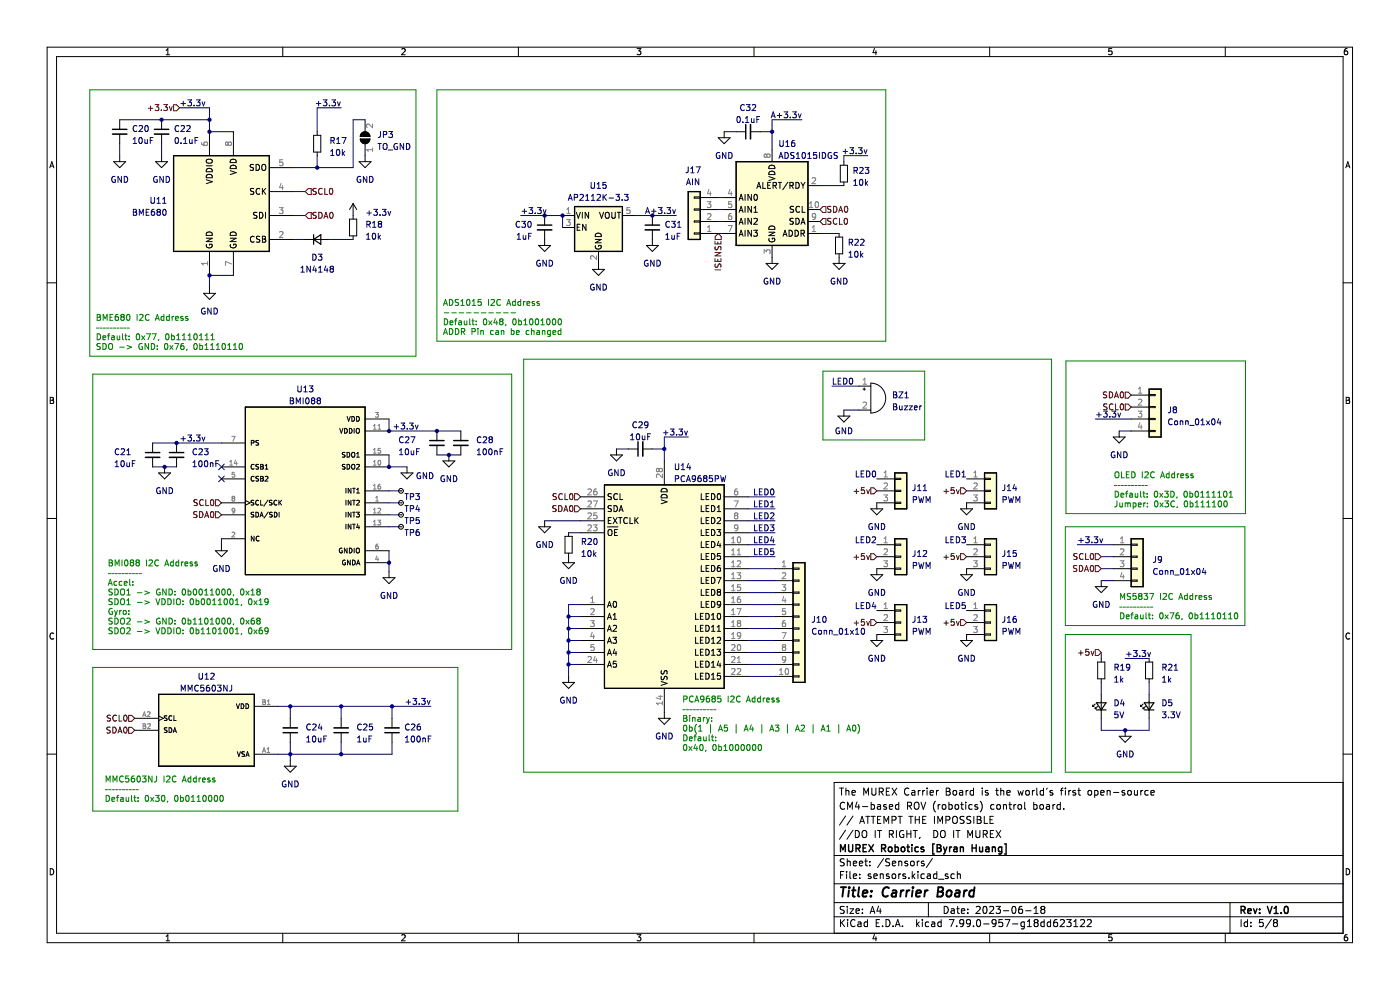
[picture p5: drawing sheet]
<svg xmlns="http://www.w3.org/2000/svg" width="297mm" height="210mm" viewBox="0 0 297 210" stroke-linecap="round" stroke-linejoin="round" font-family="sans-serif">
<g fill="none" stroke="#000" stroke-width=".21">
<path d="M10 10h276.9v190h-276.9zM12 12h272.9v186h-272.9zM35.2 11.6h.8M35.2 10.7l.4-.4v1.3M60 10v2M85.2 10.4l.5-.1 .3 .4-.8 .9h.8M110 10v2M135.2 10.3h.8l-.5 .5 .4 .1v.6l-.2 .1-.5-.1M160 10v2M185.5 10.2l-.3 1h.8M185.8 10.7v.9M209.9 10v2"/>
<path d="M235.9 10.3h-.7v.6h.6l.1 .6-.2 .1-.5-.1M259.9 10v2M285.8 10.3l-.4 .1-.2 .2v.8l.2 .2 .5-.1-.1-.6-.4-.1-.2 .3M10.6 35.6l.4-1.3 .4 1.3M10.7 35.2h.6M285.5 35.6l.4-1.3 .5 1.3M285.6 35.2h.6M10 60h2M284.9 60h2M10.7 84.3h.4l.2 .2-.2 .4 .2 .1 .1 .3-.2 .3h-.5zM10.7 84.9h.4M285.6 84.3h.4l.3 .2-.3 .4 .3 .1v.3l-.2 .3h-.5z"/>
<path d="M285.6 84.9h.4M10 110h2M284.9 110h2M11.4 134.4a.58 .58 0 0 0-.8 .5 .58 .58 0 0 0 .8 .6M286.3 134.4a.58 .58 0 0 0-.8 .5 .58 .58 0 0 0 .8 .6M10 160h2M284.9 160h2M178.1 167.2h.9M178.5 167.2v1.5M179.2 170.3a.71 .71 0 0 0-1 .5 .71 .71 0 0 0 .7 .9l.3-.2M179.4 176.1l-1.3 1.9M179.4 173.1l-1.3 1.9"/>
<path d="M179.5 167.8l.2-.1h.3l.1 1M179.5 167.2v1.5M179.8 171.7v-1.5l.5 1 .5-1v1.5M180.7 168.2l.8-.2-.1-.3h-.4l-.3 .2 .1 .7h.6M181 176.1l-1.3 1.9M181 173.1l-1.3 1.9M181.5 176.2a.76 .76 0 0 1 .8 .7 .76 .76 0 0 1-.8 .8zM181.8 170.1l-.3 1.1h.9M182.2 170.7v1M182.4 174.7l.5-1.5 .5 1.5M182.5 174.2h.7M183 176.4l.2-.2a.5 .5 0 0 1 .7 .5v.5a.5 .5 0 0 1-.5 .5 .5 .5 0 0 1-.5-.5z"/>
<path d="M183 171.1h1.1M183.2 168.7v-1.5l.5 1 .5-1v1.5M183.7 173.2h.8M184.1 173.2v1.5M184.8 170.2v1.5M184.8 173.2h.9M184.8 170.7h.4l.3 .3-.1 .6h-.6M185 167.2v1.2l.2 .3 .5-.1 .1-.2v-1.2M185.2 173.2v1.5M185.7 176.2v1.5M186.2 176.2h.8M186.2 170.7h.5l.1 1"/>
<path d="M186.2 173.9h.5M186.5 168l.7-.1 .2-.2-.1-.4-.8-.1v1.5M186.6 176.2v1.5M186.8 171l-.5 .1-.2 .2 .2 .4 .5-.1M186.9 168l.5 .7M186.9 173.2h-.7v1.5h.7M187.5 174.7v-1.5l.5 1 .5-1v1.5M188 170.7h-.3l-.2 .2v.2l.5 .1v.4h-.5M188 167.9h.5M188.7 171.2l.7-.2-.1-.3h-.4l-.2 .2v.7h.6M188.7 177l.7-.1 .1-.2v-.4l-.8-.1v1.5M188.7 167.2h-.7v1.5h.7"/>
<path d="M189 177l.5 .7M189.2 167.2l1 1.5M189.2 174l.8-.1 .1-.2-.1-.4-.8-.1v1.5M190.2 176.2v1.5M190.2 167.2l-1 1.5M190.5 173.2h.9M190.7 170.2v1.5M190.7 170.7h-.5l-.2 .3 .1 .6h.6M191 173.2v1.5M191.7 176.2a.7 .7 0 0 0-.9 .7 .7 .7 0 0 0 .9 .7v-.6h-.2M192.4 176.2v1.5M192.4 176.9h.8"/>
<path d="M192.5 171l.7-.1 .2-.2-.1-.4-.8-.1v1.5M192.8 167.3a.71 .71 0 0 0-1 .5 .71 .71 0 0 0 .7 .9l.3-.2M192.8 173.2h.9M192.9 171l.5 .7M193.2 176.2v1.5M193.2 173.2v1.5M193.5 167.7h.5l.1 1M193.7 176.2h.9M194 170.4l.3-.2a.5 .5 0 0 1 .7 .5v.5a.5 .5 0 0 1-.5 .5 .5 .5 0 0 1-.5-.5zM194.1 168l-.5 .1-.2 .2 .2 .4 .5-.1M194.2 176.2v1.5M194.2 173.2v1.5"/>
<path d="M194.2 173.9h.8M194.8 167.7v1M195 173.2v1.5M195.2 177.6l-.2 .3M195.2 167.7l-.4 .3M195.4 170.2l.5 1.5 .5-1.5M195.7 167.7v1M195.7 173.9h.5M196.2 167.7l-.5 .3M196.5 173.2h-.8v1.5h.8M196.7 167.2v.1M196.7 167.7v1"/>
<path d="M197.3 168.2l.7-.2v-.3h-.5l-.2 .2 .1 .7h.6M198.1 176.2a.76 .76 0 0 1 .9 .7 .76 .76 0 0 1-.9 .8zM198.2 173.2v1.5M198.5 170a1.72 1.72 0 0 0 0 2.2M198.7 167.7v1M199 174.7v-1.5l.5 1 .5-1v1.5M199 170.7v1M199.1 167.7l-.4 .3M199.5 170.7l-.5 .3M199.6 176.4l.3-.2a.5 .5 0 0 1 .6 .5v.5a.5 .5 0 0 1-.5 .5 .5 .5 0 0 1-.5-.5zM200 170.7h.4l.3 .3v.4l-.3 .3-.4-.1-.1-.2zM200.7 174l.7-.1 .1-.2v-.4l-.8-.1v1.5"/>
<path d="M200.7 167.2h.5l.3 .3-.3 .4 .3 .1 .1 .4-.3 .3h-.6zM200.7 167.9h.5M201.3 170.7h.4l.3 .3-.1 .6h-.6M201.3 170.2v1.5M202.2 173.4l.3-.2a.5 .5 0 0 1 .6 .5v.5a.5 .5 0 0 1-.5 .5 .5 .5 0 0 1-.5-.5zM202.2 167.8l.3-.1 .4 .1 .1 .6-.2 .2-.3 .1-.3-.2zM202.3 176.2v1.5M202.7 170.8l.2-.1 .4 .1 .1 .6-.2 .2-.3 .1-.2-.2zM202.8 176.2h.9M203.2 176.2v1.5M203.6 167.7h.6v1M203.8 170.7h.6"/>
<path d="M204 170.2v1.3l.4 .2M204.2 168l-.5 .1-.2 .2 .2 .4 .5-.1M204.5 173.2h-.6l-.2 .1v.4l.7 .3 .1 .4-.3 .3-.5-.1M204.9 170.2v.1M204.9 170.7v1M204.9 167.7v1M205.3 177.7v-1.5l.5 1 .5-1v1.5M205.4 167.7l-.5 .3M205.9 173.2h-.5l-.2 .1v.4l.6 .3 .1 .4-.2 .3-.6-.1M206.2 170.7h-.4l-.3 .3 .2 .6h.5M206.5 167.2v1.5M206.5 167.7h-.4l-.3 .3 .1 .6h.6"/>
<path d="M206.6 173.2v1.5M207 176.2v1.2l.3 .3 .4-.1 .2-.2v-1.2M207.3 173.2h.5l.3 .3-.3 .4 .3 .1 .1 .4-.3 .3h-.6zM207.3 173.9h.5M207.4 170.7h-.4l-.2 .2 .1 .2 .5 .1v.4h-.6M207.9 170a1.72 1.72 0 0 1 0 2.2M208.4 167.2v.1M208.4 167.7v1M208.6 177l.7-.1 .1-.2v-.4l-.8-.1v1.5M208.8 173.2v1.5h.7M208.9 177l.5 .7M209.6 167.7h-.4l-.2 .2 .1 .2 .5 .1v.4h-.6"/>
<path d="M210 173.9h.5M210.1 176.9h.5M210.7 173.2h-.7v1.5h.7M210.8 176.2h-.7v1.5h.7M210.9 170.7h-.5l-.2 .3 .1 .6h.6M211.2 167.7h.6M211.3 176.2l1 1.5M211.4 167.2v1.3l.4 .2M211.5 170.8l.2-.1 .5 .1v.6l-.1 .2-.4 .1-.2-.2zM212.3 167.8l.2-.1h.4v1M212.3 167.2v1.5M212.3 176.2l-1 1.5"/>
<path d="M212.9 170.8l.2-.1h.3l.1 1M212.9 170.7v1M213.6 168.2l.7-.2-.1-.3h-.4l-.2 .2 .1 .7h.5M214 170.7h.6M214.2 170.2v1.3l.4 .2M215.1 170.7v1M215.5 170.7l-.4 .3M215.9 167.7l.3 1 .3-.7 .3 .7 .3-1M216 170.8l.2-.1 .5 .1v.6l-.1 .2-.4 .1-.2-.2zM217.4 170.2v1.3l.2 .2M217.7 167.8l.2-.1 .4 .1 .1 .6-.2 .2-.3 .1-.2-.2zM219 167.7v1"/>
<path d="M219.3 170.7h.4l.3 .3-.1 .6h-.6M219.3 170.2v1.5M219.4 167.7l-.4 .3M219.9 167.2v1.3l.3 .2M220.7 170.7h.4l.3 .3v.4l-.3 .3-.4-.1-.1-.2zM221.4 167.7h-.5l-.2 .3 .1 .6h.6M221.4 167.2v1.5M222 170.7h.6l.1 1M222.2 167.2l-.2 .3M222.7 171l-.5 .1-.3 .2 .3 .4 .5-.1M223.3 167.7h-.4l-.2 .2 .1 .2 .5 .1v.4h-.6M223.4 170.7v1"/>
<path d="M223.8 170.7l-.4 .3M224.9 170.7h-.4l-.3 .3 .2 .6h.5M224.9 170.2v1.5M224.9 167.7h.6M225.5 167.2l-.3 .2v1.3M225.7 171.5v.2M226 167.2v.1M226 167.7v1M226.7 167.7v1M227.2 167.7l-.5 .3M228.2 167.7h-.4l-.2 .2 .1 .2 .5 .1v.4h-.6M228.7 167.7h.5"/>
<path d="M228.9 167.2v1.3l.3 .2M230.9 167.8l.2-.1 .4 .1 .1 .6-.2 .2-.3 .1-.2-.2zM232.2 167.7h.5l.2 .3-.1 .6h-.6M232.2 167.7v1.5M233.5 168.2l.7-.2v-.3h-.5l-.2 .2 .1 .7h.6M234.9 167.8l.2-.1h.3l.1 1M234.9 167.7v1M236.2 168.1h1.2M238.6 167.7h-.4l-.2 .2 .1 .2 .5 .1v.4h-.6M239.4 167.7h.3l.3 .3v.4l-.3 .3-.3-.1-.2-.2zM240.7 167.7v.9l.4 .1 .2-.2M241.3 167.7v1"/>
<path d="M242 167.7v1M242.4 167.7l-.4 .3M243.6 167.7h-.4l-.3 .3 .1 .6h.6M244.2 168.2l.7-.2-.1-.3h-.4l-.2 .2v.7h.6M284.9 166h-107.9v32M10.7 184.3a.66 .66 0 0 1 .7 .6 .66 .66 0 0 1-.7 .7zM35.2 198.6l.4-.3v1.3M35.2 199.6h.8M60 198v2M85.2 198.4l.5-.1 .3 .3-.8 1h.8M110 198v2M135.2 198.3h.8l-.5 .5 .4 .1v.5l-.2 .2-.5-.2"/>
<path d="M160 198v2M177 194.5h107.9M177 191.5h107.9M177 187.5h107.9M177 181.5h107.9M178.3 185.6h.5M178.3 195.1v1.5M178.5 195.7l.7 .9M179 184.9h-.7v1.5M179.1 192.3h-.6l-.2 .1v.4l.7 .3 .1 .4-.3 .3-.6-.1M179.1 182.2h-.6l-.2 .1v.4l.7 .3 .1 .4-.3 .3-.6-.1M179.2 195.1l-.9 .8"/>
<path d="M179.6 184.9v.1M179.6 185.4v1M179.7 182.2v1.5M179.7 192.3v.1M179.7 192.8v1M179.7 182.8l.3-.1h.3l.1 1M179.8 195.1v.1M179.8 195.6v1M180.3 192.8h.8l-.8 1h.8M180.3 184.9v1.2l.2 .3M181 185.9l.7-.2v-.3h-.5l-.2 .2 .1 .7h.6M181 183.2l.7-.2v-.3h-.5l-.2 .2 .1 .7h.6"/>
<path d="M181.4 195.2a.71 .71 0 0 0-1 .5 .71 .71 0 0 0 .7 .9l.3-.2M181.6 193.3l.7-.2-.1-.3h-.4l-.2 .2 .1 .7h.5M182 195.6h.6l.1 1M182.3 183.2l.7-.2v-.3h-.5l-.2 .2 .1 .7h.6M182.4 186.2v.2M182.4 185.4v.2M182.7 195.9l-.5 .1-.2 .2 .2 .4 .5-.1M183 193.6v.2M183 192.8v.2M183.5 182.7h.5M183.7 182.2v1.2l.3 .3M184 195.6h-.4l-.3 .2 .2 .7h.5"/>
<path d="M184 195.1v1.5M184.5 183.5v.2M184.5 182.7v.2M184.6 193.8l.5-1.5 .5 1.5M184.7 185.4h-.3l-.2 .2v.2l.5 .1v.4h-.5M184.7 193.3h.8M185.4 185.9l.7-.2-.1-.3h-.4l-.2 .2 .1 .7h.5M185.5 198.2l-.3 .9h.8M185.8 198.7v.9M185.9 195.8h.5M186.4 192.2l-.4 1.1h1M186.6 195.1h-.7v1.5h.7"/>
<path d="M186.7 185.4v1M186.7 185.5l.3-.1h.3l.1 1M186.7 192.8v1M187.2 196.4v.2M187.5 182.1l-1.3 1.9M188 195.1a.76 .76 0 0 1 .8 .7 .76 .76 0 0 1-.8 .8zM188.6 185.4h-.4l-.2 .2 .1 .2 .5 .1v.4h-.6M188.7 182.2h-.5l-.2 .1v.4l.6 .3 .1 .4-.2 .3-.6-.1M189.3 183.2l.7-.2v-.3h-.5l-.2 .2 .1 .7h.6M189.4 185.4h.3l.3 .2v.5l-.3 .3-.3-.1-.2-.2zM189.5 196.4v.2M190 196.6l.5-1.5 .5 1.5"/>
<path d="M190.1 196.1h.7M190.7 182.7v1M190.7 185.4v1M190.7 182.8l.2-.1h.3l.1 1M191.1 185.4l-.4 .2M191.5 196.4v.2M192.1 185.4h-.4l-.2 .2 .1 .2 .5 .1v.4h-.6M192.5 182.7h-.3l-.2 .2v.2l.5 .1v.4h-.5M192.8 186.2v.2M193.2 182.8l.3-.1 .4 .1 .1 .6-.2 .2-.3 .1-.3-.2zM193.5 184.9v1.5M193.7 185.8l.4 .6"/>
<path d="M194.1 185.4l-.6 .5M194.5 195.1v1.5M194.6 182.7v1M194.6 196l.4 .6M194.7 184.9v.1M194.7 185.4v1M195 182.7l-.4 .2M195 195.6l-.5 .5M195.7 195.1v.1M195.7 195.6v1M196 182.7h-.3l-.2 .2v.2l.5 .1v.4h-.5M196.1 185.4h-.4l-.3 .2 .1 .7h.6"/>
<path d="M196.7 185.4h.6l.1 1M197 191.5v3M197 195.6h-.4l-.3 .2 .2 .7h.5M197.4 185.7l-.5 .1-.2 .2 .2 .4 .5-.1M197.7 195.6h.5l.1 1M197.8 182.1l-1.3 1.9M198.3 195.9l-.5 .1-.2 .2 .2 .4 .5-.1M198.7 185.4h-.4l-.3 .2 .2 .7h.5M198.7 184.9v1.5M199.1 186.5h1.1M199.7 195.6h-.5l-.2 .2 .1 .7h.6M199.7 195.1v1.5"/>
<path d="M200.3 192.3a.76 .76 0 0 1 .9 .7 .76 .76 0 0 1-.9 .8zM201.1 185.4h-.4l-.2 .2 .1 .2 .5 .1v.4h-.6M201.4 195.1h1l-.7 1.5M201.8 192.8h.6l.1 1M202.5 193.1l-.5 .1-.3 .2 .3 .4 .5-.1M202.5 185.4h-.5l-.3 .2 .2 .7h.6M202.9 192.8h.6M203 196.4v.2M203.1 185.5l.2-.1h.4v1M203.1 184.9v1.5M203.2 192.3v1.2l.3 .3M203.9 193.3l.8-.2-.1-.3h-.4l-.3 .2 .1 .7h.6"/>
<path d="M204.4 195.7l-.2 .3h-.3l-.3-.3v-.4l.3-.2h.4l.1 .2a1 1 0 0 1-.4 1.3h-.3M205.3 193.6v.2M205.3 192.8v.2M205.9 195.7l-.3 .3h-.3l-.3-.3v-.4l.3-.2h.4l.2 .2a1 1 0 0 1-.5 1.3h-.2M206.5 196.4v.2M207.1 192.4l.6-.1 .2 .4-.9 1.1h.9M207.3 195.2l.2-.1a.8 .8 0 0 1 .5 .7 .8 .8 0 0 1-.5 .8l-.3-.6zM208.7 192.4l.2-.1a.8 .8 0 0 1 .5 .7 .8 .8 0 0 1-.5 .8l-.4-.6zM208.7 196h1.1M209.9 198v2M209.9 192.4l.6-.1 .3 .4-.9 1.1h.9M211.3 192.3h.9l-.5 .5 .5 .2v.6l-.3 .2-.6-.2"/>
<path d="M211.3 195.7l-.3 .3h-.3l-.3-.3v-.4l.3-.2h.5l.1 .2a1 1 0 0 1-.4 1.3h-.3M212.7 195.1h-.8v.7l.2-.2 .5 .1 .1 .2v.5l-.3 .2-.5-.2M212.9 193.2h1.1M213.2 195.1h1l-.6 1.5M214.8 192.4l.2-.1a.8 .8 0 0 1 .5 .7 .8 .8 0 0 1-.5 .8l-.3-.6zM214.8 196h1.1M216.8 192.3h-.4a1.01 1.01 0 0 0 0 1.5l.5-.2v-.5l-.2-.3-.5 .1-.1 .2M217.3 195.6h-.4l-.3 .2 .1 .7h.6M217.3 195.6v1.2l-.3 .3-.3-.1M217.6 193.2h1.1M217.9 196.6h.9M217.9 195.5l.5-.4v1.5"/>
<path d="M219.4 193.8h.8M219.4 192.7l.4-.4v1.5M219.7 195.7l-.3 .3v.3l.3 .3 .4-.1 .1-.2v-.5l-.3-.1M219.7 195.7l-.3-.3 .3-.3h.4l.1 .2-.3 .4M219.7 195.7h.2M221.1 192.9l-.3-.3 .3-.3h.4l.2 .2-.3 .4M221.1 192.9l-.3 .3v.3l.3 .3 .4-.1 .2-.2-.1-.5-.2-.1M221.1 192.9h.3M221.5 195.6h-.4l-.3 .2 .1 .7h.6M221.5 195.1v1.5M222.9 195.6h-.5l-.2 .2 .1 .7h.6M222.9 195.1v1.5"/>
<path d="M224.2 195.1h-.4a1.01 1.01 0 0 0 0 1.5l.5-.2 .1-.5-.3-.3-.4 .1-.2 .2M224.9 195.2l.6-.1 .3 .4-.9 1.1h.9M226.3 195.1h.9l-.5 .5 .5 .2v.6l-.3 .2-.6-.2M227.8 196.6h.9M227.8 195.5l.4-.4v1.5M229.2 195.2l.6-.1 .3 .4-.9 1.1h.9M230.7 195.2l.5-.1 .3 .4-.9 1.1h.9M235.9 198.3h-.7v.6l.6-.1 .1 .6-.2 .2-.5-.2M259.9 198v2M260.9 191.5v6.5M263.3 195.1v1.5M264.6 195.6h-.4l-.3 .2 .2 .7h.5"/>
<path d="M264.6 195.1v1.5M265.4 196.4v.2M265.4 195.6v.2M267.9 195.1h-.7l-.1 .7 .3-.2 .5 .1 .1 .2-.1 .5-.2 .2-.6-.2M269.7 195l-1.3 1.9M270.4 195.7l-.3 .3v.3l.3 .3 .5-.1 .1-.2-.1-.5-.2-.1M270.4 195.7l-.3-.3 .3-.3h.5l.1 .2-.3 .4M270.4 195.7h.3M285.6 184.3a.66 .66 0 0 1 .7 .6 .66 .66 0 0 1-.7 .7zM285.8 198.3h-.4l-.2 .3v.7l.2 .3 .5-.2-.1-.6h-.4l-.2 .2"/>
</g>
<g fill="none" stroke="#000" stroke-width=".3">
<path d="M180 179.2v1.2l.3 .3 .4-.1 .2-.2v-1.2M181.6 180l.7-.1 .2-.2-.1-.4-.8-.1v1.5M182 180l.5 .7M183.1 179.9h.5M183.8 179.2h-.7v1.5h.7M184.3 179.2l1 1.5M185.3 179.2l-1 1.5M187 180l.7-.1 .2-.2-.1-.4-.8-.1v1.5M187.4 180l.5 .7M188.6 179.7h.4l.2 .3v.4l-.2 .3-.4-.1-.1-.2zM189.9 179.7h.4l.3 .3-.1 .6h-.6M189.9 179.2v1.5"/>
<path d="M191.2 179.8l.3-.1 .4 .1 .1 .6-.2 .2-.3 .1-.3-.2zM192.4 179.7h.6M192.6 179.2v1.3l.4 .2M193.5 179.2v.1M193.5 179.7v1M194.8 179.7h-.4l-.3 .3 .1 .6h.6M196 179.7h-.4l-.2 .2 .1 .2 .5 .1v.4h-.6M198.2 179h-.3v2.2h.3M198.8 179.2h.5l.3 .3-.3 .4 .3 .1 .1 .4-.3 .3h-.6zM198.8 179.9h.5M200.2 179.7l.3 1M200.9 179.7l-.4 1"/>
<path d="M201.5 179.7v1M201.9 179.7l-.4 .3M202.4 179.7h.5l.1 1M203.7 179.8l.2-.1h.4l.1 1M203.7 179.7v1M206.2 179.9h.9M206.2 179.2v1.5M207.1 179.2v1.5M207.8 179.7l.1 .9 .3 .1 .2-.2M208.4 179.7v1M209.2 179.7h.5l.1 1M210.5 179.8l.2-.1h.4l.1 1"/>
<path d="M210.5 179.7v1M212.5 179.7h-.4l-.3 .3 .1 .6h.6M212.5 179.7v1.2l-.3 .3-.3-.1M213.1 179h.3v2.2h-.3M178.3 180.7v-1.5l.5 1 .5-1v1.5M200.5 180.7l-.3 .5M203 180l-.5 .1-.2 .2 .2 .4 .5-.1M209.8 180l-.5 .1-.2 .2 .2 .4 .5-.1M263.3 193h.7l.1-.2v-.4l-.8-.1v1.5M263.6 193l.5 .8M264.7 193.3l.7-.2v-.3h-.5l-.2 .2 .1 .7h.6M265.9 192.8l.4 1 .3-1"/>
<path d="M267.2 193.6v.2M267.2 192.8v.2M268.9 192.3l.5 1.5 .5-1.5M270.3 193.8h.8M270.3 192.7l.4-.4v1.5M271.8 193.6v.2M272.6 192.4l.2-.1a.8 .8 0 0 1 .5 .7 .8 .8 0 0 1-.5 .8l-.4-.6z"/>
</g>
<g fill="none" stroke="#000" stroke-width=".4">
<path d="M178.4 188.2h1.1M179 188.2l-.3 2M180.1 188.9l-.2 1.3M180.2 188.2v.2M180.8 188.9h.7M181.1 188.2l-.2 1.7 .1 .2 .3 .1M182.3 188.2l-.3 1.7 .3 .3M183 189.5l1-.2v-.3h-.8l-.2 .9 .2 .3 .6-.1M184.8 190l-.1 .2M184.9 189v.1M188.6 188.4a.88 .88 0 0 0-1 0 .88 .88 0 0 0-.4 .9 .69 .69 0 0 0 .3 .8 .69 .69 0 0 0 .9-.1M189.3 189h.8l-.1 1.2"/>
<path d="M190.2 189.3l-.7 .1a.4 .4 0 0 0-.4 .4 .4 .4 0 0 0 .3 .4l.7-.1M191.2 188.9l-.2 1.3M191.7 188.9l-.4 .1-.2 .2M192.4 188.9l-.2 1.3M193 188.9l-.4 .1-.3 .2M193.6 188.9l-.2 1.3M193.7 188.2v.2M194.4 189.5l.9-.2v-.3h-.8l-.2 .9 .3 .3 .6-.1M196.2 188.9l-.1 1.3M196.8 188.9l-.4 .1-.2 .2M199 189.1h.6M199.1 188.2h.6l.3 .2 .1 .4-.5 .3 .3 .1a.58 .58 0 0 1-.3 1h-.8z"/>
<path d="M201 189.1l.1-.1a.5 .5 0 0 1 .8 .2l-.1 .6-.2 .3a.5 .5 0 0 1-.8-.3zM202.8 189h.7v1.2M203.6 189.3l-.7 .1a.4 .4 0 0 0-.3 .4 .4 .4 0 0 0 .2 .4l.7-.1M204.6 188.9l-.2 1.3M205.2 188.9l-.4 .1-.3 .2M206.7 189a.66 .66 0 0 0-1 .2l-.1 .6 .1 .3h.8M206.7 188.2l-.2 2"/>
</g>
<path d="M240 114.3h2.5v10.1h-2.5z" fill-rule="evenodd" fill="#fffed0"/>
<path d="M240 114.3h2.5v10.1h-2.5z" fill="none" stroke="#000" stroke-width=".25"/>
<path d="M189.8 114.3h2.6v7.6h-2.6z" fill-rule="evenodd" fill="#fffed0"/>
<path d="M189.8 114.3h2.6v7.6h-2.6z" fill="none" stroke="#000" stroke-width=".25"/>
<path d="M189.8 100.3h2.6v7.6h-2.6z" fill-rule="evenodd" fill="#fffed0"/>
<path d="M189.8 100.3h2.6v7.6h-2.6z" fill="none" stroke="#000" stroke-width=".25"/>
<path d="M243.8 82.5h2.5v10.2h-2.5z" fill-rule="evenodd" fill="#fffed0"/>
<path d="M243.8 82.5h2.5v10.2h-2.5z" fill="none" stroke="#000" stroke-width=".25"/>
<path d="M208.9 100.3h2.5v7.6h-2.5z" fill-rule="evenodd" fill="#fffed0"/>
<path d="M208.9 100.3h2.5v7.6h-2.5z" fill="none" stroke="#000" stroke-width=".25"/>
<path d="M208.9 114.3h2.5v7.6h-2.5z" fill-rule="evenodd" fill="#fffed0"/>
<path d="M208.9 114.3h2.5v7.6h-2.5z" fill="none" stroke="#000" stroke-width=".25"/>
<path d="M128.2 102.9h25.4v43.1h-25.4z" fill-rule="evenodd" fill="#fffed0"/>
<path d="M128.2 102.9h25.4v43.1h-25.4z" fill="none" stroke="#000" stroke-width=".25"/>
<path d="M168.2 119.4h2.6v25.4h-2.6z" fill-rule="evenodd" fill="#fffed0"/>
<path d="M168.2 119.4h2.6v25.4h-2.6z" fill="none" stroke="#000" stroke-width=".25"/>
<path d="M208.9 128.2h2.5v7.7h-2.5z" fill-rule="evenodd" fill="#fffed0"/>
<path d="M208.9 128.2h2.5v7.7h-2.5z" fill="none" stroke="#000" stroke-width=".25"/>
<path d="M189.8 128.2h2.6v7.7h-2.6z" fill-rule="evenodd" fill="#fffed0"/>
<path d="M189.8 128.2h2.6v7.7h-2.6z" fill="none" stroke="#000" stroke-width=".25"/>
<path d="M36.8 33h20.3v20.3h-20.3z" fill-rule="evenodd" fill="#fffed0"/>
<path d="M36.8 33h20.3v20.3h-20.3z" fill="none" stroke="#000" stroke-width=".25"/>
<path d="M33.6 147.3h20.4v15.2h-20.4z" fill-rule="evenodd" fill="#fffed0"/>
<path d="M33.6 147.3h20.4v15.2h-20.4z" fill="none" stroke="#000" stroke-width=".25"/>
<path d="M52.1 86.3h25.4v35.6h-25.4z" fill-rule="evenodd" fill="#fffed0"/>
<path d="M52.1 86.3h25.4v35.6h-25.4z" fill="none" stroke="#000" stroke-width=".25"/>
<path d="M121.9 43.8h10.1v9.5h-10.1z" fill-rule="evenodd" fill="#fffed0"/>
<path d="M121.9 43.8h10.1v9.5h-10.1z" fill="none" stroke="#000" stroke-width=".25"/>
<path d="M146 40.6h2.6v10.2h-2.6z" fill-rule="evenodd" fill="#fffed0"/>
<path d="M146 40.6h2.6v10.2h-2.6z" fill="none" stroke="#000" stroke-width=".25"/>
<path d="M156.2 34.3h15.2v17.8h-15.2z" fill-rule="evenodd" fill="#fffed0"/>
<g fill="none" stroke="#000" stroke-width=".25">
<path d="M36.8 33h20.3v20.3h-20.3zM156.2 34.3h15.2v17.8h-15.2zM66.5 49.8v2M66.5 50.8l1.6-1v2zM121.9 43.8h10.1v9.5h-10.1zM146 40.6h2.6v10.2h-2.6zM52.1 86.3h25.4v35.6h-25.4zM243.8 82.5h2.5v10.2h-2.5zM128.2 102.9h25.4v43.1h-25.4zM168.2 119.4h2.6v25.4h-2.6zM189.8 114.3h2.6v7.6h-2.6zM189.8 100.3h2.6v7.6h-2.6z"/>
<path d="M208.9 114.3h2.5v7.6h-2.5zM208.9 100.3h2.5v7.6h-2.5zM240 114.3h2.5v10.1h-2.5zM189.8 128.2h2.6v7.7h-2.6zM208.9 128.2h2.5v7.7h-2.5zM33.6 147.3h20.4v15.2h-20.4zM232.6 150.6h2M232.6 149.1h2l-1 1.5zM242.8 150.6h2M242.8 149.1h2l-1 1.5z"/>
</g>
<g fill="none" stroke="#000084" stroke-width=".21">
<path d="M24.4 37.5a.58 .58 0 0 0-.7 .6 .58 .58 0 0 0 .8 .5v-.5h-.3M25.8 37.4v1.3l-.8-1.3v1.3M26.4 37.4a.64 .64 0 0 1 .7 .7 .64 .64 0 0 1-.7 .6zM28.2 30.4h.8M28.2 29.5l.4-.3v1.2M29.6 29.3l.2-.1a.68 .68 0 0 1 .4 .6 .68 .68 0 0 1-.4 .6l-.3-.4zM30.7 29.6l.1 .8 .5-.1M31.3 29.6v.8M31.9 29.8h.4M32.5 29.2h-.6v1.2M33.3 37.5a.58 .58 0 0 0-.7 .6 .58 .58 0 0 0 .8 .5v-.5h-.3M34.6 37.4v1.3l-.7-1.3v1.3"/>
<path d="M35.2 37.4a.64 .64 0 0 1 .8 .7 .64 .64 0 0 1-.8 .6zM37.3 29.3l.1-.1a.68 .68 0 0 1 .5 .6 .68 .68 0 0 1-.5 .6l-.3-.4zM38.4 30.3v.1M38.9 30.4h.8M38.9 29.5l.4-.3v1.2M40.2 29.6l.1 .8 .5-.1M40.8 29.6v.8M41.4 29.8h.4M42 29.2h-.6v1.2M70.1 33h.8M70.1 32.1l.4-.4v1.3M71.5 31.8l.2-.1a.68 .68 0 0 1 .4 .6 .68 .68 0 0 1-.4 .7l-.3-.5z"/>
<path d="M72.6 31.7v1.3M72.7 32.5l.4 .5M73.1 32.1l-.5 .5M76.5 37.5a.58 .58 0 0 0-.8 .6 .58 .58 0 0 0 .8 .5v-.5h-.2M77.8 37.4v1.3l-.7-1.3v1.3M78.4 37.4a.64 .64 0 0 1 .7 .7 .64 .64 0 0 1-.7 .6zM80.2 30.4h.7M80.5 30.4v1.3M81.3 30.6l.3-.2a.43 .43 0 0 1 .5 .5v.4a.42 .42 0 0 1-.4 .4 .42 .42 0 0 1-.4-.4zM82.4 31.8h.9M84.3 30.5a.58 .58 0 0 0-.7 .6 .58 .58 0 0 0 .8 .5v-.4h-.3M85.6 30.4v1.3l-.7-1.3v1.3"/>
<path d="M86.2 30.4a.64 .64 0 0 1 .8 .7 .64 .64 0 0 1-.8 .6zM145.6 39.2l.5-1.3 .4 1.3M145.8 38.8h.6M146.9 37.9v1.3M148.2 37.9v1.3l-.7-1.3v1.3M152.7 32.4a.58 .58 0 0 0-.8 .6 .58 .58 0 0 0 .8 .5v-.4h-.2M154 32.3v1.3l-.7-1.3v1.3M154.6 32.3a.64 .64 0 0 1 .7 .7 .64 .64 0 0 1-.7 .6zM156.4 24.8l.2-.1a.68 .68 0 0 1 .5 .7 .68 .68 0 0 1-.5 .6l-.3-.5zM157.6 25.9v.1M158.1 26h.8M158.1 25.1l.4-.4v1.3"/>
<path d="M159.4 25.1l.1 .8h.5M160 25.1v.9M160.6 25.3h.4M161.2 24.7h-.6v1.3M165.2 33.6l.5-1.3 .4 1.3M165.4 33.2h.6M166.5 32.3a.64 .64 0 0 1 .8 .7 .64 .64 0 0 1-.8 .6zM168.5 32.4l-.7 .1v.3l.5 .3 .2 .3-.3 .2-.5-.1M168.9 33.6h.8M168.9 32.7l.4-.4v1.3M170.3 32.5l.1-.2a.68 .68 0 0 1 .5 .7 .68 .68 0 0 1-.5 .6l-.3-.5zM171.4 33.6h.7"/>
<path d="M171.4 32.7l.3-.4v1.3M173.2 32.3h-.6v.6h.6v.6l-.2 .1-.4-.1M173.8 32.3v1.3M174.4 32.3a.64 .64 0 0 1 .8 .7 .64 .64 0 0 1-.8 .6zM176.4 32.4a.58 .58 0 0 0-.8 .6 .58 .58 0 0 0 .8 .5v-.4h-.2M177.6 32.4l-.6 .1v.3l.5 .3 .1 .3-.2 .2-.5-.1M181.1 39.3h.7M181.1 38.4l.4-.3v1.2M182.4 38.2l.2-.1a.68 .68 0 0 1 .5 .6 .68 .68 0 0 1-.5 .6l-.3-.5zM183.6 38.1v1.2M183.7 38.8l.4 .5M184.1 38.5l-.5 .5"/>
<path d="M28.3 44.4h.4l.2 .2-.2 .4 .2 .1 .1 .3-.2 .3h-.5zM28.3 45h.4M29.6 45.7v-1.3l.4 .9 .4-.9v1.3M31 45h.4M31.6 44.4h-.6v1.3h.6M32.7 44.4l-.4 .1-.1 .2-.1 .7 .2 .3 .5-.2-.1-.6h-.4l-.2 .2M33.5 44.9l-.2 .3 .1 .3 .1 .2 .4-.1 .1-.2v-.2l-.2-.3M33.5 44.9l-.2-.2 .2-.3h.3l.2 .2-.2 .3M33.5 44.9h.3M34.6 44.5l.2-.1a.68 .68 0 0 1 .5 .6 .68 .68 0 0 1-.5 .7l-.3-.5zM63.8 57.7h.8M63.8 56.8l.4-.3v1.2"/>
<path d="M65.8 56.5v1.2l-.7-1.2v1.2M66.7 56.4l-.3 .9h.8M67 56.9v.8M67.6 57.7h.7M67.6 56.8l.4-.3v1.2M69.1 56.4l-.3 .9h.8M69.4 56.9v.8M70.3 57l-.3-.2 .3-.3h.2l.2 .2-.2 .3M70.3 57l-.3 .2 .1 .4 .2 .1h.3l.1-.2v-.3l-.2-.2M70.3 57h.2M77.8 49.8l.3-.3v1.2M77.8 50.7h.7"/>
<path d="M77.8 45.2h1M78.3 44.7v1M79.1 49.6l.2-.1a.68 .68 0 0 1 .4 .6 .68 .68 0 0 1-.4 .6l-.3-.4zM79.3 44.4h.8l-.5 .5 .4 .1v.5l-.2 .2-.5-.2M80.2 49.5v1.2M80.4 50.3l.3 .4M80.6 45.5v.2M80.7 49.9l-.5 .5M81.1 44.4h.8l-.4 .5 .3 .1v.5l-.2 .2-.5-.2M82.3 44.8l.3 .9 .3-.9M109.7 50.8h.8M109.7 49.8l.4-.3v1.3"/>
<path d="M111 49.9l.1 .8 .4-.1M111.5 49.9v.9M112.1 50.1h.5M112.7 49.5h-.6v1.3M114.6 55.3a.58 .58 0 0 0-.8 .5 .58 .58 0 0 0 .8 .5v-.4h-.2M115.9 55.2v1.3l-.7-1.3v1.3M116.5 55.2a.64 .64 0 0 1 .7 .6 .64 .64 0 0 1-.7 .7zM120.6 42.5l.4-1.3 .4 1.3M120.7 42.1h.6M121.8 41.9l.6-.1 .1-.5-.7-.1v1.3M123 41.3l.5-.1 .3 .4-.8 .9h.8M124.2 42.5h.8"/>
<path d="M124.2 41.6l.4-.4v1.3M125.5 42.5h.7M125.5 41.6l.3-.4v1.3M126.7 41.3l.4-.1 .3 .4-.8 .9h.8M127.9 41.2v1.3M128.1 41.8l.6 .7M128.7 41.2l-.8 .8M129.2 42h1M130.7 41.2h.7l-.4 .5 .4 .1v.6l-.2 .1-.5-.1M132 42.4v.1M132.5 41.2h.8l-.5 .5 .4 .1v.6l-.2 .1-.5-.1M137.4 55.3a.58 .58 0 0 0-.7 .5 .58 .58 0 0 0 .8 .5v-.4h-.3"/>
<path d="M138.8 55.2v1.3l-.8-1.3v1.3M139.4 55.2a.64 .64 0 0 1 .7 .6 .64 .64 0 0 1-.7 .7zM141.2 50.8h.8M141.2 49.8l.4-.3v1.3M142.5 49.9l.1 .8 .5-.1M143.1 49.9v.9M143.7 50.1h.4M144.3 49.5h-.6v1.3M162.8 59.1a.58 .58 0 0 0-.7 .5 .58 .58 0 0 0 .8 .6v-.5h-.3M164.2 59v1.3l-.8-1.3v1.3M164.8 59a.64 .64 0 0 1 .7 .6 .64 .64 0 0 1-.7 .7zM177 59.1a.58 .58 0 0 0-.7 .5 .58 .58 0 0 0 .8 .6v-.5h-.2"/>
<path d="M178.4 59v1.3l-.8-1.3v1.3M179 59a.64 .64 0 0 1 .7 .6 .64 .64 0 0 1-.7 .7zM180.1 54.6h.7M180.1 53.7l.4-.4v1.3M181.4 53.4l.2-.1a.68 .68 0 0 1 .5 .6 .68 .68 0 0 1-.5 .7l-.3-.5zM182.6 53.3v1.3M182.7 54.1l.4 .5M183.1 53.7l-.5 .5M43.5 65.4a.58 .58 0 0 0-.8 .6 .58 .58 0 0 0 .8 .5v-.4h-.2M44.8 65.4v1.2l-.7-1.2v1.2M45.4 65.4a.64 .64 0 0 1 .7 .6 .64 .64 0 0 1-.7 .6zM126 60.3a.58 .58 0 0 0-.7 .6 .58 .58 0 0 0 .8 .5v-.4h-.3"/>
<path d="M127.3 60.3v1.2l-.7-1.2v1.2M127.9 60.3a.64 .64 0 0 1 .8 .6 .64 .64 0 0 1-.8 .6zM24.4 99h.8M24.4 98.1l.4-.4v1.3M25.8 97.8l.1-.1a.68 .68 0 0 1 .5 .7 .68 .68 0 0 1-.5 .6 .84 .84 0 0 1-.1-1.2zM26.9 98.2l.1 .7h.5M27.5 98.2v.8M28.1 98.3h.4M28.7 97.7h-.6v1.3M40.9 99h.8M40.9 98.1l.4-.4v1.3M42.3 97.9l.2-.2a.68 .68 0 0 1 .4 .7 .68 .68 0 0 1-.4 .6l-.3-.5z"/>
<path d="M43.5 97.9l.2-.2a.68 .68 0 0 1 .4 .7 .68 .68 0 0 1-.4 .6l-.3-.5zM44.6 98.2v.8M44.6 98.3l.5-.1 .1 .8M45.8 98.3h.4M46.4 98.4l1.2 1.3M46.4 97.7h-.6v1.3M47.6 98.4l-1.2 1.3M61.6 84.4h.4l.2 .2-.2 .4 .2 .1 .1 .3-.2 .3h-.5zM61.6 85h.4M62.8 85.7v-1.3l.5 .9 .4-.9v1.3M64.3 84.4v1.3M65 84.5l.1-.1a.68 .68 0 0 1 .5 .6 .68 .68 0 0 1-.5 .7l-.3-.5z"/>
<path d="M66.3 84.9l-.2 .3v.3l.2 .2 .4-.1 .1-.2v-.2l-.3-.3M66.3 84.9l-.2-.2 .2-.3h.2l.3 .2-.3 .3M66.3 84.9h.2M67.5 84.9l-.2 .3v.3l.2 .2 .4-.1 .1-.2v-.2l-.3-.3M67.5 84.9l-.2-.2 .2-.3h.2l.3 .2-.3 .3M67.5 84.9h.2M84.7 96.5h.8M84.7 95.6l.4-.4v1.3M86.1 95.3l.2-.1a.68 .68 0 0 1 .4 .6 .68 .68 0 0 1-.4 .7l-.3-.5zM87.2 95.6l.1 .8 .5-.1M87.8 95.6v.9M88.4 95.8h.4"/>
<path d="M89 95.2h-.6v1.3M101.3 96.5h.7M101.3 95.6l.3-.4v1.3M102.6 95.3l.2-.1a.68 .68 0 0 1 .4 .6 .68 .68 0 0 1-.4 .7l-.3-.5zM103.8 95.3l.2-.1a.68 .68 0 0 1 .4 .6 .68 .68 0 0 1-.4 .7l-.3-.5zM104.9 95.6v.9M104.9 95.7h.5l.1 .8M106.1 95.8h.4M106.7 95.2h-.6v1.3M129.8 99.7a.58 .58 0 0 0-.7 .6 .58 .58 0 0 0 .8 .5v-.4h-.3M131.1 99.6v1.3l-.7-1.3v1.3M131.7 99.6a.64 .64 0 0 1 .8 .7 .64 .64 0 0 1-.8 .6z"/>
<path d="M133.8 93.3h.7M133.8 92.4l.3-.4v1.3M135.1 92.1l.2-.1a.68 .68 0 0 1 .4 .6 .68 .68 0 0 1-.4 .7l-.3-.5zM136.3 92.4v.8h.5M136.8 92.4v.9M137.4 92.6h.4M138 92h-.6v1.3M178.1 90.8a.58 .58 0 0 0-.8 .6 .58 .58 0 0 0 .8 .5v-.4h-.2M179.4 90.7v1.3l-.7-1.3v1.3M180 90.7a.64 .64 0 0 1 .7 .7 .64 .64 0 0 1-.7 .6zM189.6 85.7h.4l.2 .2-.2 .4 .2 .1 .1 .3-.3 .2h-.4zM189.6 86.3h.4"/>
<path d="M190.8 86.1l.1 .8 .5-.1M191.4 86.1v.8M191.9 86.1h.6l-.6 .8h.6M192.9 86.1h.6l-.6 .8h.6M194 86.5l.6-.1-.1-.3h-.3l-.2 .2v.6h.5M195.1 86.1v.8M195.5 86.1l-.4 .2M236.5 95.9a.58 .58 0 0 0-.8 .6 .58 .58 0 0 0 .8 .5v-.5h-.2M237.8 95.8v1.3l-.7-1.3v1.3M238.4 95.8a.64 .64 0 0 1 .7 .7 .64 .64 0 0 1-.7 .6zM248.7 89a.56 .56 0 0 0-.8 .5 .56 .56 0 0 0 .8 .5M249.2 89.4l.2-.1 .4 .1-.1 .6h-.5z"/>
<path d="M250.4 89.4l.5-.1v.8M250.4 89.3v.8M251.5 89.4l.5-.1 .1 .8M251.5 89.3v.8M252.4 90.2h.9M253.7 89l.2-.2a.68 .68 0 0 1 .4 .7 .68 .68 0 0 1-.4 .6l-.3-.5zM254.8 90.1h.7M254.8 89.2l.4-.4v1.3M255.9 89.3l.7 .8M256.6 89.3l-.7 .8M257.1 89l.2-.2a.68 .68 0 0 1 .5 .7 .68 .68 0 0 1-.5 .6l-.3-.5zM258.5 88.8l-.3 .9h.8"/>
<path d="M258.8 89.3v.8M33.9 103.5a.58 .58 0 0 0-.7 .6 .58 .58 0 0 0 .8 .5v-.4h-.2M35.3 103.4v1.3l-.7-1.3v1.3M35.9 103.4a.64 .64 0 0 1 .7 .7 .64 .64 0 0 1-.7 .6zM46.4 101l1.2 1.2M47.3 119.9v1.3l-.7-1.3v1.3M47.6 101l-1.2 1.2M47.9 119.9a.64 .64 0 0 1 .8 .7 .64 .64 0 0 1-.8 .6zM89.2 100.3a.58 .58 0 0 0-.8 .6 .58 .58 0 0 0 .8 .5v-.4h-.2M90.5 100.3v1.2l-.7-1.2v1.2M91.1 100.3a.64 .64 0 0 1 .7 .6 .64 .64 0 0 1-.7 .6zM94.3 101a.58 .58 0 0 0-.8 .5 .58 .58 0 0 0 .8 .6v-.5h-.2"/>
<path d="M95.6 100.9v1.3l-.7-1.3v1.3M96.2 100.9a.64 .64 0 0 1 .7 .6 .64 .64 0 0 1-.7 .7zM114.6 114.9a.58 .58 0 0 0-.8 .6 .58 .58 0 0 0 .8 .5v-.4h-.2M115.9 114.9v1.2l-.7-1.2v1.2M116.5 114.9a.64 .64 0 0 1 .7 .6 .64 .64 0 0 1-.7 .6zM123.5 118h.7M123.5 117.1l.3-.3v1.2M124.8 116.9l.2-.1a.68 .68 0 0 1 .4 .6 .68 .68 0 0 1-.4 .6l-.3-.4zM126 116.8v1.2M126.1 117.6l.3 .4M126.4 117.2l-.4 .5M143.3 101.6l.6-.1v-.5l-.6-.1v1.3"/>
<path d="M145.3 101a.56 .56 0 0 0-.8 .5 .56 .56 0 0 0 .8 .6M145.6 102.2l.4-1.3 .5 1.3M145.7 101.8h.6M147.6 101.4l-.3 .3-.3-.1-.1-.6 .4-.1 .3 .2-.1 .8-.2 .2-.3 .1M148.6 100.9l-.3 .1-.2 .2-.1 .7 .3 .3 .4-.1-.1-.7h-.3l-.3 .2M149.5 101.4l-.3 .3 .1 .4 .2 .1 .4-.1 .1-.2v-.2l-.3-.3M149.5 101.4l-.3-.2 .3-.3h.2l.3 .2-.3 .3M149.5 101.4h.2M151.1 100.9h-.6v.6l.6-.1v.7l-.2 .1-.4-.1M151.7 101.6l.6-.1 .1-.5-.7-.1v1.3M152.9 100.9l.3 1.3 .2-.9 .3 .9 .3-1.3M185 111.1a.58 .58 0 0 0-.7 .6 .58 .58 0 0 0 .8 .5v-.4h-.2"/>
<path d="M186.4 111.1v1.2l-.8-1.2v1.2M187 111.1a.64 .64 0 0 1 .7 .6 .64 .64 0 0 1-.7 .6zM193.7 106h.6l.1-.5-.7-.2v1.3M193.7 120l.6-.1 .1-.5-.7-.1v1.3M194.9 119.3l.3 1.3 .2-.9 .3 .9 .3-1.3M194.9 105.3l.3 1.3 .2-.9 .3 .9 .3-1.3M196.5 106.6v-1.3l.4 1 .4-1v1.3M204.1 111.1a.58 .58 0 0 0-.8 .6 .58 .58 0 0 0 .8 .5v-.4h-.2M205.4 111.1v1.2l-.7-1.2v1.2M206 111.1a.64 .64 0 0 1 .8 .6 .64 .64 0 0 1-.8 .6zM212.8 106h.6l.1-.5-.7-.2v1.3M212.8 120l.6-.1 .1-.5-.7-.1v1.3"/>
<path d="M213.9 105.3l.3 1.3 .3-.9 .2 .9 .3-1.3M213.9 119.3l.3 1.3 .3-.9 .2 .9 .3-1.3M215.5 106.6v-1.3l.4 1 .5-1v1.3M46 120a.58 .58 0 0 0-.7 .6 .58 .58 0 0 0 .8 .5v-.4h-.3M81.6 125.7a.58 .58 0 0 0-.8 .6 .58 .58 0 0 0 .8 .5v-.4h-.2M82.9 125.7v1.2l-.7-1.2v1.2M83.5 125.7a.64 .64 0 0 1 .7 .6 .64 .64 0 0 1-.7 .6zM119.7 122.5a.58 .58 0 0 0-.8 .6 .58 .58 0 0 0 .8 .5v-.4h-.2M121 122.5v1.3l-.7-1.3v1.3M121.6 122.5a.64 .64 0 0 1 .7 .6 .64 .64 0 0 1-.7 .7zM173.1 133.4a.56 .56 0 0 0-.8 .5 .56 .56 0 0 0 .8 .5M173.7 133.8l.2-.1 .3 .1v.7l-.5-.1z"/>
<path d="M174.8 133.8h.5l.1 .7M174.8 133.7v.8M176 133.8h.5v.7M176 133.7v.8M176.8 134.7h1M178.2 133.4l.1-.1a.68 .68 0 0 1 .5 .6 .68 .68 0 0 1-.5 .6l-.3-.4zM179.2 134.5h.8M179.2 133.6l.4-.3v1.2M180.4 133.7l.7 .8M181.1 133.7l-.7 .8M181.5 134.5h.7M181.5 133.6l.3-.3v1.2"/>
<path d="M182.8 133.4l.2-.1a.68 .68 0 0 1 .4 .6 .68 .68 0 0 1-.4 .6l-.3-.4zM185 125.1a.58 .58 0 0 0-.7 .6 .58 .58 0 0 0 .8 .5v-.4h-.2M185 139.1a.58 .58 0 0 0-.7 .5 .58 .58 0 0 0 .8 .5v-.4h-.2M186.4 125v1.3l-.8-1.3v1.3M186.4 139v1.3l-.8-1.3v1.3M187 125a.64 .64 0 0 1 .7 .7 .64 .64 0 0 1-.7 .6zM187 139a.64 .64 0 0 1 .7 .6 .64 .64 0 0 1-.7 .7zM193.7 133.9h.6l.1-.5-.7-.1v1.2M194.9 133.3l.3 1.2 .2-.9 .3 .9 .3-1.2M196.5 120.6v-1.3l.4 .9 .4-.9v1.3M196.5 134.5v-1.2l.4 .9 .4-.9v1.2M204.1 139.1a.58 .58 0 0 0-.8 .5 .58 .58 0 0 0 .8 .5v-.4h-.2"/>
<path d="M204.1 125.1a.58 .58 0 0 0-.8 .6 .58 .58 0 0 0 .8 .5v-.4h-.2M205.4 125v1.3l-.7-1.3v1.3M205.4 139v1.3l-.7-1.3v1.3M206 125a.64 .64 0 0 1 .8 .7 .64 .64 0 0 1-.8 .6zM206 139a.64 .64 0 0 1 .8 .6 .64 .64 0 0 1-.8 .7zM212.8 133.9h.6l.1-.5-.7-.1v1.2M213.9 133.3l.3 1.2 .3-.9 .2 .9 .3-1.2M215.5 120.6v-1.3l.4 .9 .5-.9v1.3M215.5 134.5v-1.2l.4 .9 .5-.9v1.2M232.7 127.6a.58 .58 0 0 0-.8 .6 .58 .58 0 0 0 .8 .5v-.4h-.2M234 127.6v1.2l-.7-1.2v1.2M234.6 127.6a.64 .64 0 0 1 .7 .6 .64 .64 0 0 1-.7 .6z"/>
<path d="M245.5 120.7a.56 .56 0 0 0-.8 .5 .56 .56 0 0 0 .8 .5M246.1 121.1l.3-.1 .3 .2v.4l-.3 .3-.4-.3zM247.2 121.1h.5v.8M247.2 121v.9M248.4 121.1h.4l.1 .8M248.4 121v.9M249.2 122h1M250.5 120.7l.2-.1a.68 .68 0 0 1 .5 .6 .68 .68 0 0 1-.5 .7l-.3-.5zM251.6 121.9h.7M251.6 120.9l.4-.3v1.3M252.8 121l.6 .9M253.4 121l-.6 .9"/>
<path d="M254 120.7l.2-.1a.68 .68 0 0 1 .4 .6 .68 .68 0 0 1-.4 .7l-.3-.5zM255.4 120.5l-.3 .9h.8M255.7 121v.9M38.5 146.6v-1.3l.4 .9 .4-.9v1.3M39.9 146.6v-1.3l.4 .9 .5-.9v1.3M42.1 145.5a.56 .56 0 0 0-.8 .5 .56 .56 0 0 0 .8 .5M43.2 145.3h-.6v.6h.6v.6l-.2 .1-.4-.1M44.4 145.3l-.4 .1-.2 .2v.8l.2 .2 .4-.1v-.6l-.4-.1-.2 .3M45.1 145.5l.2-.2a.68 .68 0 0 1 .4 .7 .68 .68 0 0 1-.4 .6l-.3-.5zM46.1 145.3h.8l-.4 .5 .4 .1v.6l-.2 .1-.6-.1M48.2 145.3v1.3l-.7-1.3v1.3M49.2 145.3l-.1 1.1-.4 .2"/>
<path d="M65.1 157.4h.7M65.1 156.5l.3-.4v1.3M66.4 156.2l.2-.1a.68 .68 0 0 1 .4 .7 .68 .68 0 0 1-.4 .6l-.3-.5zM67.5 156.5l.1 .8h.5M68.1 156.5v.9M68.7 156.7h.4M69.3 156.1h-.6v1.3M75.9 157.4h.7M75.9 156.5l.3-.4v1.3M77.1 156.5l.1 .8h.5M77.7 156.5v.9M78.3 156.7h.4"/>
<path d="M78.9 156.1h-.6v1.3M86 157.4h.7M86 156.5l.4-.4v1.3M87.3 156.2l.2-.1a.68 .68 0 0 1 .5 .7 .68 .68 0 0 1-.5 .6l-.3-.5zM88.6 156.2l.1-.1a.68 .68 0 0 1 .5 .7 .68 .68 0 0 1-.5 .6l-.3-.5zM89.7 156.5v.9M89.7 156.7l.5-.1v.8M90.9 156.7h.4M91.5 156.1h-.6v1.3M119.7 147.9a.58 .58 0 0 0-.8 .6 .58 .58 0 0 0 .8 .5v-.4h-.2M121 147.9v1.2l-.7-1.2v1.2M121.6 147.9a.64 .64 0 0 1 .7 .6 .64 .64 0 0 1-.7 .6z"/>
<path d="M140 155.6a.58 .58 0 0 0-.8 .5 .58 .58 0 0 0 .8 .5v-.4h-.2M141.3 155.5v1.3l-.7-1.3v1.3M141.9 155.5a.64 .64 0 0 1 .7 .6 .64 .64 0 0 1-.7 .7zM236.5 144.7h.7M236.5 143.8l.3-.4v1.3M237.1 151h-.6v.6l.6-.1v.6l-.1 .2-.5-.2M237.6 151l.4 1.3 .4-1.3M237.7 159.4a.58 .58 0 0 0-.7 .6 .58 .58 0 0 0 .8 .5v-.5h-.3M237.7 143.4v1.3M237.9 144.2l.3 .5M238.2 143.9l-.5 .4M239.1 159.3v1.3l-.8-1.3v1.3"/>
<path d="M239.7 159.3a.64 .64 0 0 1 .7 .6 .64 .64 0 0 1-.7 .7zM246.6 151h.8l-.5 .5 .4 .1v.5l-.2 .2-.5-.2M246.6 144.7h.8M246.6 143.8l.4-.4v1.3M247.9 143.4v1.3M247.9 152.1v.2M248 144.2l.4 .5M248.4 143.9l-.5 .4M248.4 151h.8l-.5 .5 .4 .1v.5l-.2 .2-.5-.2M249.5 151l.5 1.3 .4-1.3M60.6 165.7a.58 .58 0 0 0-.7 .6 .58 .58 0 0 0 .8 .5v-.4h-.3M61.9 165.7v1.2l-.7-1.2v1.2"/>
<path d="M62.5 165.7a.64 .64 0 0 1 .8 .6 .64 .64 0 0 1-.8 .6z"/>
</g>
<g fill="none" stroke="#000080" stroke-width=".21">
<path d="M25.4 25.4h19M25.4 30.5v2.5M29 26.8a.56 .56 0 0 0-.8 .5 .56 .56 0 0 0 .8 .5M29.5 26.8l.5-.2 .2 .4-.7 .9h.7M30.8 26.8l.2-.2a.68 .68 0 0 1 .5 .7 .68 .68 0 0 1-.5 .6l-.3-.5zM34.3 30.5v2.5M37.9 26.8a.56 .56 0 0 0-.8 .5 .56 .56 0 0 0 .8 .5M38.1 22.9h6.3v5h5.1M38.4 22h1M38.4 26.8l.5-.2 .2 .4-.8 .9h.8M38.9 21.5v.9M39.6 26.8l.5-.2 .2 .4-.7 .9h.7"/>
<path d="M39.8 21.2h.8l-.4 .5 .4 .1v.5l-.2 .1-.6-.1M41.2 22.3v.1M41.7 21.2h.7l-.4 .5 .4 .1v.5l-.2 .1-.5-.1M42.9 21.6l.3 .8 .3-.8M67.1 22h1M67.3 33v2.6M67.6 21.5v.9M68.6 21.2h.7l-.4 .5 .4 .1v.5l-.2 .1-.5-.1M69.9 22.3v.1M70.2 29.8h.6l.1-.5-.7-.1v1.2M70.4 21.2h.8l-.5 .5 .4 .1v.5l-.2 .1-.5-.1M70.5 29.8l.4 .6"/>
<path d="M71.4 30.4h.7M71.4 29.5l.4-.3v1.2M71.6 21.6l.3 .8 .3-.8M72.4 22.9h-5.1v5M72.6 29.2h.8l-.5 1.2M77.5 25.4h-2.6v10.2h-12.7M80.7 27.9v1.1l-.5 .2M81.3 28.6l.6-.1 .1-.5-.7-.1v1.3M82.5 27.9h.8l-.5 .5 .4 .1v.5l-.2 .2-.5-.2M125.4 38.7v1l.2 .3 .4-.1 .1-.2v-1M126.7 40h.7M126.7 39.1l.3-.4v1.3"/>
<path d="M128.5 38.7h-.6v.6l.6-.1v.6l-.1 .2-.5-.2M146 35.4l-.1 1.1-.4 .2M146.5 35.7l.4-.3v1.3M146.5 36.7h.8M147.7 35.4h.8l-.5 1.3M153.6 27.9h2.6M157.9 22.3a.56 .56 0 0 0-.8 .5 .56 .56 0 0 0 .8 .5M158.3 22.2h.8l-.4 .5 .3 .1v.5l-.1 .2-.6-.2M159.6 22.3l.5-.1 .2 .3-.8 1h.8M161.2 27.9h2.6M163.6 25l.4-1.3 .5 1.3M163.7 24.6h.6"/>
<path d="M164.9 24.5h.9M165.4 24v1M165.4 29.8v1l.3 .3 .3-.1 .2-.2v-1M166.3 23.7h.8l-.4 .5 .4 .1v.6l-.2 .1-.6-.1M166.7 31.1h.7M166.7 30.2l.4-.4v1.3M167.7 24.9v.1M168.1 23.7h.8l-.4 .5 .4 .1v.6l-.2 .1-.6-.1M168.5 29.8l-.3 .1-.2 .2-.1 .7 .3 .3 .4-.2-.1-.6h-.3l-.3 .2M169.4 24.1l.3 .9 .3-.9M170.1 25.4h-6.3v6.4M173.9 39.4h5.1"/>
<path d="M178.8 32.1h1M179.3 31.6v1M180.3 31.3h.8l-.4 .5 .3 .1v.6l-.2 .1-.5-.1M181.2 36.2l.6-.1v-.5l-.6-.1v1.3M181.5 36.2l.4 .6M181.6 32.5v.1M182.1 31.3h.8l-.4 .5 .3 .1v.6l-.1 .1-.6-.1M182.4 35.6l.5-.1 .2 .4-.8 .9h.8M183.3 31.8l.3 .8 .3-.8M183.5 35.5h.8l-.4 .5 .4 .1v.6l-.2 .1-.6-.1M184.1 33h-5.1v1.3M32 41.9v1l.3 .2h.3l.2-.2v-1"/>
<path d="M33.3 43.1h.7M33.3 42.2l.4-.3v1.2M34.5 43.1h.7M34.5 42.2l.4-.3v1.2M49.5 58.4h-5.1v2.6M62.2 50.8h2.6M62.2 40.6h2.6M62.2 45.7h2.6M66.4 53.9a.64 .64 0 0 1 .7 .7 .64 .64 0 0 1-.7 .6zM67.5 53.9h.8l-.4 .5 .3 .1v.6l-.2 .1-.5-.1M69.8 50.8h5.1M77.8 47.6l.6-.1 .1-.4-.7-.2v1.3"/>
<path d="M78.1 47.6l.4 .6M79 48.2h.8M79 47.3l.4-.4v1.3M80.5 47.5l-.3 .2 .1 .4 .2 .1 .3-.1 .2-.1v-.3l-.3-.2M80.5 47.5l-.3-.3 .3-.3h.2l.3 .3-.3 .3M80.5 47.5h.2M110.3 47.1a.56 .56 0 0 0-.8 .5 .56 .56 0 0 0 .8 .5M110.5 45.7h8.8v2.6M110.7 46.9h.8l-.4 .5 .3 .2v.5l-.2 .1-.5-.1M110.8 44.8h.9M111.2 44.3v1M112.1 47.1l.2-.2a.68 .68 0 0 1 .4 .7 .68 .68 0 0 1-.4 .6l-.3-.5z"/>
<path d="M112.2 44h.8l-.4 .5 .3 .1v.6l-.1 .1-.6-.1M113.5 45.2v.1M114 44h.8l-.4 .5 .4 .1v.6l-.2 .1-.6-.1M115.2 44.5l.3 .8 .3-.8M134.6 45.7h8.9M136.9 45.3l.5-1.3 .4 1.3M137.1 44.9h.6M138.2 44.8h1M138.7 44.3v1M139.7 44h.8l-.5 .5 .4 .1v.6l-.2 .1-.5-.1M141 45.2v.1M141.5 44h.8l-.5 .5 .4 .1v.6l-.2 .1-.5-.1"/>
<path d="M142 47.1a.56 .56 0 0 0-.8 .5 .56 .56 0 0 0 .8 .5M142.5 46.9h.7l-.4 .5 .4 .2v.5l-.2 .1-.5-.1M142.7 44.5l.3 .8 .3-.8M143.7 48.2h.8M143.7 47.3l.4-.4v1.3M152.4 49.5h1.2M152.4 41.9h1.2M152.4 44.4h1.2M152.4 47h1.2M173.9 49.5h4.1M180.2 51.4h.6v-.5l-.6-.2v1.3M180.5 51.4l.4 .6"/>
<path d="M181.4 50.9l.5-.2 .2 .4-.8 .9h.8M182.6 50.9l.5-.2 .2 .4-.8 .9h.8M25.2 95.3a.56 .56 0 0 0-.8 .5 .56 .56 0 0 0 .8 .5M25.7 95.3l.5-.1 .2 .4-.8 .9h.8M26.9 96.5h.7M26.9 95.6l.4-.4v1.3M32.4 94h14.6M32.4 99h5.1M38.4 93.1h1M38.9 92.6v1M39.8 92.3h.8l-.4 .5 .4 .1v.5l-.2 .2-.6-.2M41.2 93.4v.2"/>
<path d="M41.7 92.3h.7l-.4 .5 .4 .1v.5l-.2 .2-.5-.2M41.7 95.3a.56 .56 0 0 0-.8 .5 .56 .56 0 0 0 .8 .5M42.2 95.3l.5-.1 .2 .4-.7 .9h.7M42.9 92.7l.3 .9 .3-.9M43.4 95.2h.7l-.4 .5 .4 .1v.5l-.2 .2-.5-.2M63.2 81.9v1l.2 .2h.4l.1-.2v-1M64.5 83.1h.7M64.5 82.2l.3-.3v1.2M65.6 81.9h.8l-.4 .4 .3 .2v.5l-.2 .1-.5-.1M82.5 88.9v2.5h15.3M82.5 96.5v2.5h3.8M83.6 90.5h1"/>
<path d="M84.1 90v1M85.1 89.7h.8l-.5 .5 .4 .1v.6l-.2 .1-.5-.1M85.5 92.8a.56 .56 0 0 0-.8 .5 .56 .56 0 0 0 .8 .5M86 92.8l.5-.2 .2 .4-.7 .9h.7M86.4 90.9v.1M86.9 89.7h.8l-.5 .5 .4 .1v.6l-.2 .1-.5-.1M87.2 92.6h.8l-.5 1.3M88.1 90.2l.3 .8 .3-.8M92.7 96.5h5.1M102 92.8a.56 .56 0 0 0-.8 .5 .56 .56 0 0 0 .8 .5M102.5 92.8l.5-.1 .2 .3-.7 .9h.7M104 93.2l-.3 .2 .1 .4 .2 .1h.3l.2-.2v-.3l-.3-.2"/>
<path d="M104 93.2l-.3-.2 .3-.3h.2l.3 .2-.3 .3M104 93.2h.2M130.8 95.2h2.5M135 89.6a.56 .56 0 0 0-.7 .5 .56 .56 0 0 0 .7 .5M135.5 89.6l.5-.1 .3 .3-.8 .9h.8M137.5 90l-.3 .3-.3-.1-.1-.6 .4-.1 .3 .2-.1 .7-.2 .3h-.3M138.4 95.2h2.5M140.8 91.8h.9M141.2 91.3v1M142.2 91h.8l-.4 .5 .3 .1v.6l-.2 .1-.5-.1M143.3 98.4v1l.2 .2h.4l.1-.2v-1M143.5 92.2v.1"/>
<path d="M144 91h.8l-.4 .5 .3 .1v.6l-.1 .1-.6-.1M144.5 99.6h.8M144.5 98.7l.4-.3v1.2M145.2 91.4l.3 .9 .3-.9M146 92.7h-5.1v5.1M146 98.3l-.3 .9h.8M146.3 98.8v.8M176.5 81.9h5.7M176.8 80.2v1.3h.6M177.8 80.8h.4M178.4 80.2h-.6v1.3h.6M179 80.2a.64 .64 0 0 1 .7 .7 .64 .64 0 0 1-.7 .6z"/>
<path d="M179 87h3.2M180.4 80.3l.1-.1a.68 .68 0 0 1 .4 .7 .68 .68 0 0 1-.4 .6 .84 .84 0 0 1-.1-1.2zM181.7 99.9v1.3h.6M183.3 99.9h-.6v1.3h.6M183.8 99.9a.64 .64 0 0 1 .8 .6 .64 .64 0 0 1-.8 .7zM189.6 83.1h.4l.2 .3-.2 .3 .2 .2 .1 .3-.3 .2h-.4zM189.6 83.7h.4M190.7 83.1h.9l-.9 1.3h.9M192 84.4h.7M192 83.5l.3-.4v1.3M200.7 99.9v1.3h.6M202.3 99.9h-.6v1.3h.6"/>
<path d="M202.9 99.9a.64 .64 0 0 1 .7 .6 .64 .64 0 0 1-.7 .7zM232.4 88.9h7.6M232.7 88h.9M233.1 87.5v1M234.1 87.2h.8l-.4 .5 .3 .1v.6l-.2 .1-.5-.1M235.4 88.4v.1M235.9 87.2h.8l-.4 .5 .3 .1v.6l-.1 .1-.6-.1M237.1 87.6l.3 .9 .3-.9M237.4 91.4h2.6M248.3 86.3v1.1l-.5 .2M249.1 86.8l-.2 .3v.3l.2 .2 .4-.1 .1-.2v-.2l-.2-.3M249.1 86.8l-.2-.2 .2-.3h.3l.2 .2-.2 .3"/>
<path d="M249.1 86.8h.3M47 114.3v1.3M82.5 116.8v4.5M82.5 104.1h2.6M82.5 106.7h2.6M82.5 111.7h2.6M82.5 109.2h2.6M85.9 104.7h.7M85.9 107.2h.7M85.9 109.8h.7M85.9 112.3h.7M86.3 104.7v1.3"/>
<path d="M86.3 107.2v1.3M86.3 109.8v1.3M86.3 112.3v1.3M87 107.9h.6l.1-.5-.7-.2v1.3M87 110.5l.6-.1 .1-.5-.7-.1v1.3M87 113l.6-.1 .1-.5-.7-.1v1.3M87 105.4l.6-.1 .1-.5-.7-.1v1.3M88.2 104.7h.8l-.4 .5 .3 .1v.6l-.2 .1-.5-.1M88.6 107.2l-.3 .9h.7M88.9 112.3l-.4 .1-.2 .2v.8l.2 .2 .4-.1v-.6l-.4-.1-.2 .3M88.9 107.7v.8M88.9 109.8h-.6v.6l.6-.1v.6l-.2 .2-.4-.2"/>
<path d="M115.5 110.5h7.7M120.6 113h2.6M123.5 114.9l.6-.1 .1-.4-.7-.2v1.3M123.8 114.9l.5 .6M124.7 114.4l.5-.2 .3 .4-.8 .9h.8M126.1 114.4l.2-.2a.68 .68 0 0 1 .4 .7 .68 .68 0 0 1-.4 .6l-.3-.5zM158.7 115.6h5.7M158.7 118.1h5.7M158.7 107.9h5.7M158.7 110.5h5.7M158.7 113h5.7M158.7 105.4h5.7"/>
<path d="M160.1 111.3v1.3h.6M160.1 103.7v1.3h.6M160.1 106.2v1.3h.6M160.1 108.8v1.3h.6M160.1 113.9v1.2h.6M160.1 116.4v1.3h.6M161.1 111.9h.4M161.1 106.9h.4M161.1 109.4h.4M161.1 117h.4M161.1 114.5h.4M161.1 104.3h.4"/>
<path d="M161.7 111.3h-.6v1.3h.6M161.7 103.7h-.6v1.3h.6M161.7 106.2h-.6v1.3h.6M161.7 108.8h-.6v1.3h.6M161.7 113.9h-.6v1.2h.6M161.7 116.4h-.6v1.3h.6M162.2 111.3a.64 .64 0 0 1 .8 .7 .64 .64 0 0 1-.8 .6zM162.2 103.7a.64 .64 0 0 1 .8 .6 .64 .64 0 0 1-.8 .7zM162.2 106.2a.64 .64 0 0 1 .8 .7 .64 .64 0 0 1-.8 .6zM162.2 108.8a.64 .64 0 0 1 .8 .6 .64 .64 0 0 1-.8 .7zM162.2 113.9a.64 .64 0 0 1 .8 .6 .64 .64 0 0 1-.8 .6zM162.2 116.4a.64 .64 0 0 1 .8 .6 .64 .64 0 0 1-.8 .7z"/>
<path d="M163.4 111.3h.8l-.4 .5 .3 .1v.6l-.2 .1-.5-.1M163.5 108.9l.4-.1 .3 .3-.8 1h.8M163.5 107.5h.7M163.5 106.6l.3-.4v1.3M163.6 103.8l.2-.1a.68 .68 0 0 1 .4 .6 .68 .68 0 0 1-.4 .7l-.3-.5zM163.8 113.8l-.3 .9h.7M164.1 114.3v.8M164.1 116.4h-.6v.6l.6-.1v.7l-.2 .1-.4-.1M181.7 113.9v1.2h.6M182.7 114.5h.4M182.7 100.5h.4M183.3 113.9h-.6v1.2h.6"/>
<path d="M183.8 113.9a.64 .64 0 0 1 .8 .6 .64 .64 0 0 1-.8 .6zM185 114l.5-.1 .3 .3-.8 .9h.8M185.2 100l.1-.1a.68 .68 0 0 1 .5 .6 .68 .68 0 0 1-.5 .7l-.3-.5zM194.1 116.8l-.1 1.1-.4 .1M194.1 102.8l-.1 1.1-.4 .2M194.7 118h.7M194.7 103.2l.3-.4v1.3M194.7 117.1l.3-.3v1.2M194.7 104.1h.7M195.9 116.9l.4-.1 .3 .3-.8 .9h.8M195.9 104.1h.7M195.9 103.2l.3-.4v1.3"/>
<path d="M200.7 113.9v1.2h.6M201.7 114.5h.5M201.7 100.5h.5M202.3 113.9h-.6v1.2h.6M202.9 113.9a.64 .64 0 0 1 .7 .6 .64 .64 0 0 1-.7 .6zM204 113.9h.8l-.4 .4 .4 .2v.5l-.2 .1-.6-.1M204.1 101.2h.7M204.1 100.3l.3-.4v1.3M213.2 116.8l-.1 1.1-.4 .1M213.2 102.8l-.1 1.1-.4 .2M213.7 118h.7M213.7 104.1h.7"/>
<path d="M213.7 103.2l.4-.4v1.3M213.7 117.1l.4-.3v1.2M215.2 102.7l-.3 1h.8M215.5 103.2v.9M215.6 116.8h-.6l-.1 .6 .6-.1 .1 .6-.2 .1-.5-.1M228.5 115.6h7.7M228.8 114.7h1M229.3 114.2v.9M230.3 113.9h.8l-.4 .4 .3 .2v.5l-.2 .1-.5-.1M231.6 115v.1M232.1 113.9h.8l-.4 .4 .3 .2v.5l-.1 .1-.6-.1M233.3 114.3l.3 .8 .3-.8"/>
<path d="M233.6 118.1h2.6M245.1 118v1.1l-.4 .2M246.4 118.6l-.2 .2h-.4v-.6l.4-.2 .2 .3v.7l-.2 .3h-.4M120.6 138.4h2.6M120.6 135.9h2.6M120.6 133.3h2.6M120.6 130.8h2.6M123.2 128.2h-2.6v15.3M158.7 138.4h5.7M158.7 135.9h5.7M158.7 133.3h5.7M158.7 130.8h5.7"/>
<path d="M158.7 128.2h5.7M158.7 120.6h5.7M158.7 123.2h5.7M158.7 125.7h5.7M172.8 130.7l-.1 1.1-.4 .2M173.3 131.1l.4-.4v1.3M173.3 132h.7M174.7 130.9l.1-.2a.68 .68 0 0 1 .5 .7 .68 .68 0 0 1-.5 .6l-.3-.5zM181.7 127.8v1.3h.6M182.7 128.4h.4M183.3 127.8h-.6v1.3h.6M183.8 127.8a.64 .64 0 0 1 .8 .7 .64 .64 0 0 1-.8 .6z"/>
<path d="M185.3 127.8l-.3 .9h.8M185.6 128.3v.8M194.1 130.7l-.1 1.1-.4 .2M194.7 131.1l.3-.4v1.3M194.7 132h.7M195.8 130.7h.8l-.4 .5 .3 .1v.6l-.2 .1-.5-.1M200.7 127.8v1.3h.6M201.7 128.4h.5M202.3 127.8h-.6v1.3h.6M202.9 127.8a.64 .64 0 0 1 .7 .7 .64 .64 0 0 1-.7 .6zM204.8 127.8h-.7v.6h.6l.1 .6-.2 .1-.5-.1M213.2 130.7l-.1 1.1-.4 .2"/>
<path d="M213.7 131.1l.4-.4v1.3M213.7 132h.7M215.5 130.7l-.4 .1-.1 .2-.1 .8 .2 .2 .5-.1-.1-.6-.4-.1-.2 .3M233.6 120.6h2.6M233.6 138.4v1.3M233.6 123.2h2.6M238.7 139.7h5.1M239 138.8h1M239.5 138.3v1M240.5 138h.7l-.4 .5 .4 .1v.5l-.2 .2-.5-.2M241.8 139.1v.2M242.3 138h.8l-.5 .5 .4 .1v.5l-.2 .2-.5-.2"/>
<path d="M243.5 138.4l.3 .9 .3-.9M42.2 142.8v1l.3 .3 .3-.1 .2-.2v-1M43.5 144.1h.7M43.5 143.2l.4-.4v1.3M44.7 142.9l.5-.1 .2 .4-.7 .9h.7M59 149.8h32.4M61.6 149.8v2.6M61.6 157.4v3.9M65.9 153.7a.56 .56 0 0 0-.8 .5 .56 .56 0 0 0 .8 .5M66.3 153.7l.5-.1 .3 .3-.8 1h.8M67.8 153.5l-.3 .9h.8M68.2 154v.9"/>
<path d="M72.4 149.8v2.6M72.4 157.4v2.6M76.6 153.7a.56 .56 0 0 0-.7 .5 .56 .56 0 0 0 .7 .5M77.1 153.7l.5-.1 .3 .3-.8 1h.8M79 153.6h-.6l-.1 .6 .6-.1 .1 .6-.2 .2-.5-.2M83.2 149.8v2.6M83.2 157.4v2.6h-24.2M86.2 148.9h.9M86.6 148.4v1M86.8 153.7a.56 .56 0 0 0-.8 .5 .56 .56 0 0 0 .8 .5M87.3 153.7l.5-.1 .2 .3-.8 1h.8M87.6 148.1h.8l-.4 .5 .3 .2v.5l-.1 .1-.6-.1"/>
<path d="M88.9 149.3v.1M89.1 153.6h-.4l-.1 .3-.1 .7 .2 .3 .5-.2-.1-.6h-.4l-.2 .2M89.4 148.1h.8l-.4 .5 .3 .2v.5l-.1 .1-.6-.1M90.6 148.6l.3 .8 .3-.8M120.6 140.9h2.6M158.7 140.9h5.7M158.7 143.5h5.7M233.6 152.4v2.5h10.2v-2.5M233.6 144.8v2.5M236.5 141.6l.6-.1 .1-.5-.7-.1v1.3M236.5 148.5a.64 .64 0 0 1 .8 .6 .64 .64 0 0 1-.8 .6zM236.8 141.6l.5 .6"/>
<path d="M237.7 142.2h.8M237.7 141.3l.4-.4v1.3M238 148.4l-.3 .9h.8M238.3 148.9v.8M239.7 141.4l-.3 .3-.3-.1-.1-.6 .4-.1 .3 .2-.1 .8-.2 .2-.3 .1M243.8 144.8v2.5M246.7 141.6l.6-.1 .1-.5-.7-.1v1.3M246.7 148.5a.64 .64 0 0 1 .7 .6 .64 .64 0 0 1-.7 .6zM247 141.6l.4 .6M247.9 141l.5-.1 .2 .4-.8 .9h.8M248.6 148.5h-.6l-.1 .6 .6-.1 .1 .6-.2 .1-.5-.1M249.1 142.2h.7"/>
<path d="M249.1 141.3l.4-.4v1.3"/>
</g>
<g fill="none" stroke="#008000" stroke-width=".21">
<path d="M19 19.1h69.2v56.5h-69.2zM92.7 19.1h95.2v53.3h-95.2zM19.7 79.4h88.9v58.4h-88.9zM20.4 69.6h.5M20.6 66.7h.4l.3 .2-.3 .4 .3 .1v.3l-.2 .3h-.5zM20.6 70.8a.64 .64 0 0 1 .7 .6 .64 .64 0 0 1-.7 .7zM20.6 67.3h.4M21.2 69.6h.4M21.3 72.9l-.7 .1v.3l.6 .3 .1 .3-.3 .2h-.4M21.8 72.9a.64 .64 0 0 1 .8 .6 .64 .64 0 0 1-.8 .6zM21.8 71.7l.6-.2v-.2l-.4-.1-.2 .2 .1 .6h.5M21.9 68v-1.3l.4 .9 .4-.9v1.3"/>
<path d="M21.9 69.6h.5M22.6 69.6h.5M22.8 71.2h.5M23.2 72.9h.1a.43 .43 0 0 1 .6 .4v.4a.42 .42 0 0 1-.4 .4 .42 .42 0 0 1-.5-.4zM23.3 70.8l-.3 .2v1.1M23.3 67.3h.5M23.3 69.6h.5M23.7 71.3h.5v.8M23.9 66.7h-.6v1.3h.6M24.1 69.6h.4M24.2 71.5l-.6 .3 .2 .3 .4-.1M24.8 69.6h.5"/>
<path d="M24.8 71.2l.1 .8h.5M25 66.7l-.3 .1-.2 .2-.1 .7 .3 .3 .4-.2-.1-.6h-.3l-.3 .2M25.4 71.2v.9M25.4 73.6h1M25.5 69.6h.5M25.9 67.2l-.3 .3 .1 .3 .2 .2 .3-.1 .2-.2v-.2l-.3-.3M25.9 67.2l-.3-.2 .3-.3h.2l.3 .2-.3 .3M25.9 67.2h.2M26 70.8v1.1l.2 .2M26.2 69.6h.5M26.5 71.2h.5M26.7 70.8v1.1l.3 .2"/>
<path d="M27 66.8l.1-.1a.68 .68 0 0 1 .5 .6 .68 .68 0 0 1-.5 .7l-.3-.5zM27 69.6h.4M27 73.3l.9 .3-.9 .4M27.4 72v.1M27.4 71.3v.1M29 70.9l.2-.1a.68 .68 0 0 1 .4 .6 .68 .68 0 0 1-.4 .7l-.3-.5zM29.1 66.7v1.3M29.6 66.8l.5-.1 .3 .4-.8 .9h.8M30 71.2l.7 .9M30.2 72.9a.58 .58 0 0 0-.8 .6 .58 .58 0 0 0 .8 .5v-.4h-.2M30.7 71.2l-.7 .9M31.1 70.8h.8l-.5 1.3"/>
<path d="M31.5 72.9v1.2l-.7-1.2v1.2M31.6 66.8a.56 .56 0 0 0-.8 .5 .56 .56 0 0 0 .8 .5M32.1 72.9a.64 .64 0 0 1 .7 .6 .64 .64 0 0 1-.7 .6zM32.3 70.8h.8l-.5 1.3M33 68l.4-1.3 .4 1.3M33.1 67.6h.6M33.4 74v.1M33.4 73.3v.2M33.7 72l-.1 .3M34.8 67.2l-.4-.1-.2 .3 .1 .5h.5M34.8 66.7v1.3M35 73l.2-.1a.68 .68 0 0 1 .4 .6 .68 .68 0 0 1-.4 .6l-.3-.5z"/>
<path d="M35.2 70.9l.2-.1a.68 .68 0 0 1 .5 .6 .68 .68 0 0 1-.5 .7l-.3-.5zM35.9 67.2l-.3-.1-.3 .3 .1 .5h.5M35.9 66.7v1.3M36 73.3l.7 .8M36.4 71.3l.4-.1 .2 .3-.1 .5h-.5M36.4 70.8v1.3M36.5 67.1v.9M36.7 73.3l-.7 .8M36.9 67.1l-.4 .3M37.1 72.9h.8l-.5 1.2M37.2 67.5l.6-.1v-.2l-.4-.1-.2 .2 .1 .6h.5M37.5 71.2l.3-.4v1.3"/>
<path d="M37.5 72.1h.7M38.7 72.1h.7M38.7 71.2l.4-.4v1.3M38.8 67.2l-.3-.1-.2 .2 .1 .2 .4 .1v.3h-.5M38.9 72.9h-.3l-.2 .3-.1 .7 .3 .2 .4-.1-.1-.6-.3-.1-.3 .3M39.7 74.1l-.2 .2M39.8 67.2l-.3-.1-.1 .2v.2l.4 .1v.3h-.4M39.9 72.1h.7M39.9 71.2l.4-.4v1.3M41.2 70.9l.2-.1a.68 .68 0 0 1 .5 .6 .68 .68 0 0 1-.5 .7l-.3-.5zM41.2 73l.2-.1a.68 .68 0 0 1 .5 .6 .68 .68 0 0 1-.5 .6l-.3-.5zM42.3 72.1h.7"/>
<path d="M42.3 71.2l.4-.4v1.3M42.4 73.3h.3l.3 .2-.1 .6h-.5M42.4 72.9v1.2M43.5 74.1h.7M43.5 73.2l.3-.3v1.2M43.5 72.1h.8M43.5 71.2l.4-.4v1.3M44.7 74.1h.7M44.7 73.2l.3-.3v1.2M44.7 72.1h.8M44.7 71.2l.4-.4v1.3M45.9 74.1h.7"/>
<path d="M45.9 73.2l.4-.3v1.2M47.2 73l.2-.1a.68 .68 0 0 1 .4 .6 .68 .68 0 0 1-.4 .6l-.3-.5zM48.3 74.1h.7M48.3 73.2l.4-.3v1.2M49.5 74.1h.7M49.5 73.2l.4-.3v1.2M50.9 72.9h.1a.68 .68 0 0 1 .5 .6 .68 .68 0 0 1-.5 .6 .84 .84 0 0 1-.1-1.2zM94.1 64.8l.4-1.3 .4 1.3M94.1 71l.4-1.3 .4 1.3M94.2 64.4h.6M94.2 70.6h.6M94.3 67.6a.64 .64 0 0 1 .7 .7 .64 .64 0 0 1-.7 .6z"/>
<path d="M94.3 66.4h.9M95.3 63.5a.64 .64 0 0 1 .8 .7 .64 .64 0 0 1-.8 .6zM95.3 69.7a.64 .64 0 0 1 .8 .6 .64 .64 0 0 1-.8 .7zM95.5 68.5l.6-.1-.1-.3h-.4l-.1 .1v.6h.5M95.8 66.4h1M96.4 68.1h.5M96.6 69.7a.64 .64 0 0 1 .7 .6 .64 .64 0 0 1-.7 .7zM96.9 67.6l-.3 .2v1.1M97.3 63.6h-.7v.4l.6 .2 .1 .3-.3 .3-.4-.1M97.3 68.1h.5l.1 .8M97.4 66.4h1M97.8 64.8h.7"/>
<path d="M97.8 63.9l.3-.4v1.3M97.9 70.4l.6-.1 .1-.5-.7-.1v1.3M97.9 68.4l-.6 .2 .2 .3 .4-.1M98.2 70.4l.4 .6M98.5 68.1l.1 .7h.4M99 66.4h.9M99 68.1v.8M99.1 63.6l.2-.1a.68 .68 0 0 1 .4 .7 .68 .68 0 0 1-.4 .6l-.3-.5zM99.6 67.6v1.1l.2 .2M100.1 68.1h.5M100.1 70.4l.6-.1 .1-.5-.7-.1v1.3M100.2 64.8h.7"/>
<path d="M100.2 63.9l.3-.4v1.3M100.3 67.6v1.1l.3 .2M100.5 66.4h1M101 68.8v.1M101 68.1v.1M101.4 69.7v.1M101.4 70.1v.9M102 70.2h.5v.8M102 70.1v.9M102.1 63.5h-.6l-.1 .6h.6l.1 .6-.2 .1-.5-.1M102.1 66.4h1M102.7 67.8l.1-.2a.68 .68 0 0 1 .5 .7 .68 .68 0 0 1-.5 .6l-.3-.5z"/>
<path d="M103.6 63.5v1.3M103.7 68.1l.7 .8M103.7 66.4h1M104.2 63.6l.5-.1 .2 .4-.8 .9h.8M104.4 68.1l-.7 .8M104.7 70.2l-.4-.1-.2 .3 .1 .5h.5M105.1 67.6l-.3 .9h.8M105.2 70.2h.5v.8M105.3 66.4h.9M105.4 68.1v.8M105.7 70.4l-.6 .3 .2 .3 .4-.1M106.2 63.6a.56 .56 0 0 0-.8 .6 .56 .56 0 0 0 .8 .5"/>
<path d="M106.2 68.2l-.2 .2v.4l.2 .1 .4-.1 .1-.1v-.3l-.2-.2M106.2 68.2l-.2-.3 .2-.3h.3l.2 .3-.2 .3M106.2 68.2h.3M106.4 70.2h.4l.1 .8M106.4 70.1v.9M106.8 66.4h1M107.3 68.8l-.1 .3M107.5 64.8l.4-1.3 .4 1.3M107.6 64.4h.6M108.4 66.4h1M108.5 70.2l.3-.1 .3 .3-.2 .5h-.4M108.5 69.7v1.3"/>
<path d="M108.9 67.8l.2-.2a.68 .68 0 0 1 .4 .7 .68 .68 0 0 1-.4 .6l-.3-.5zM109.3 64l-.3-.1-.3 .3 .1 .5h.5M109.3 63.5v1.3M109.6 70.5l.6-.1-.1-.2-.4-.1-.1 .2v.6h.5M110 68.1h.4l.2 .2-.1 .5h-.5M110 67.6v1.3M110.5 64l-.4-.1-.2 .3 .1 .5h.5M110.5 63.5v1.3M111.1 63.9v.9M111.1 76.2h112v87.6h-112zM111.1 68.9h.8M111.1 68l.4-.4v1.3"/>
<path d="M111.4 63.9l-.3 .3M111.8 64.4l.6-.2-.1-.2-.3-.1-.2 .2 .1 .6h.4M112.2 70.2l-.3-.1-.3 .3 .1 .5h.5M112.5 67.8l.1-.2a.68 .68 0 0 1 .5 .7 .68 .68 0 0 1-.5 .6l-.3-.5zM112.8 70.2h.4l.1 .8M112.8 69.7v1.3M113.4 64l-.3-.1-.2 .2v.2l.5 .1v.3h-.5M113.7 67.8l.1-.2a.68 .68 0 0 1 .5 .7 .68 .68 0 0 1-.5 .6l-.3-.5zM113.9 70.2h.5l.1 .8M114.4 64l-.3-.1-.2 .2 .1 .2 .4 .1v.3h-.5M114.5 70.4l-.7 .3 .2 .3 .5-.1M114.8 68.9h.7"/>
<path d="M114.8 68l.3-.4v1.3M115.1 70.2h.4l.1 .8M115.1 70.1v.9M116.1 67.8l.2-.2a.68 .68 0 0 1 .4 .7 .68 .68 0 0 1-.4 .6l-.3-.5zM116.7 70.2l-.3-.1-.3 .3 .2 .5h.4M116.7 70.1v1l-.2 .3-.3-.1M117.3 67.8l.2-.2a.68 .68 0 0 1 .4 .7 .68 .68 0 0 1-.4 .6l-.3-.5zM117.3 70.5l.6-.1-.1-.2-.3-.1-.2 .2 .1 .6h.4M118.5 67.8l.2-.2a.68 .68 0 0 1 .4 .7 .68 .68 0 0 1-.4 .6l-.3-.5zM119 70.2l-.4-.1-.2 .3 .1 .5h.5M119 69.7v1.3M174.6 78.7h21.6v14.6h-21.6z"/>
<path d="M226.1 76.6h38.1v32.3h-38.1zM23.2 118.8h.4l.2 .2-.2 .4 .2 .1 .1 .3-.3 .2h-.4zM23.2 119.4h.4M25.9 118.8v1.2M26.5 118.9l.2-.1a.68 .68 0 0 1 .5 .6 .68 .68 0 0 1-.5 .6l-.3-.4zM27.9 119.3l-.3 .3 .1 .3 .2 .1h.3l.2-.2v-.2l-.3-.3M27.9 119.3l-.3-.2 .3-.3h.2l.3 .2-.3 .3M27.9 119.3h.2M29.1 119.3l-.3 .3 .1 .3 .2 .1h.3l.2-.2v-.2l-.3-.3M29.1 119.3l-.3-.2 .3-.3h.2l.3 .2-.3 .3M29.1 119.3h.2M31.1 118.8v1.2"/>
<path d="M31.6 118.9l.5-.1 .2 .3-.7 .9h.7M33.6 118.9a.56 .56 0 0 0-.8 .5 .56 .56 0 0 0 .8 .5M35.1 119.7h.6M36.8 119.3l-.4-.1-.2 .2 .1 .6h.5M36.8 118.8v1.2M37.9 119.3l-.4-.1-.2 .2 .1 .6h.5M37.9 118.8v1.2M38.5 119.2v.8M38.9 119.2l-.4 .2M39.2 119.6l.6-.1v-.2l-.4-.1-.2 .2 .1 .6h.5M40.8 119.3l-.3-.1-.2 .2 .1 .2 .4 .1v.3h-.5M41.8 119.3l-.3-.1-.1 .2v.2l.4 .1v.3h-.4"/>
<path d="M226 111.7h38.1v21h-38.1zM236.4 103h.5M236.6 100.3l.2-.2a.43 .43 0 0 1 .6 .4v.4a.42 .42 0 0 1-.4 .5 .42 .42 0 0 1-.5-.5zM236.6 104.2a.64 .64 0 0 1 .7 .6 .64 .64 0 0 1-.7 .7zM237 106.3l-.1 1-.4 .2M237.1 103h.5M237.6 106.7v.8l.5-.1M237.8 105l.6-.1-.1-.2-.3-.1-.2 .2 .1 .6h.4M237.9 103h.4M237.9 100.1v1.3h.6M238.1 106.7v.8M238.6 103h.5"/>
<path d="M238.7 106.8l.4-.1 .1 .2M238.7 106.7v.8M238.8 104.6h.4M238.9 100.7h.5M239.2 106.9l.2-.2h.3l.1 .8M239.2 106.9v.6M239.2 104.2l-.3 .2v1.1M239.3 103h.5M239.6 100.1h-.7v1.3h.7M239.7 104.7h.5v.8M240 103h.5M240.1 100.1a.64 .64 0 0 1 .7 .6 .64 .64 0 0 1-.7 .7z"/>
<path d="M240.2 104.9l-.6 .3 .2 .3 .4-.1M240.4 106.7h.4l.2 .2-.1 .6h-.5M240.4 106.7v1.2M240.8 103h.4M240.8 104.6l.1 .8 .5-.1M241.4 104.6v.9M241.5 107.1l.6-.1-.1-.3h-.3l-.2 .2v.6h.5M241.5 103h.5M242 104.2v1.1l.2 .2M242.2 103h.5M242.3 100.1v1.3M242.5 104.6h.4"/>
<path d="M242.6 104.2v1.1l.3 .2M242.6 106.7v.8M242.9 100.2l.5-.1 .2 .3-.8 1h.8M242.9 103h.5M243 106.7l-.4 .2M243.4 104.7v.1M243.4 105.3v.2M243.4 107.4v.1M243.4 106.7v.2M244.9 100.2a.56 .56 0 0 0-.8 .5 .56 .56 0 0 0 .8 .5M245 104.3l.2-.1a.68 .68 0 0 1 .4 .6 .68 .68 0 0 1-.4 .7l-.3-.5zM245.1 106.4l.1-.1a.68 .68 0 0 1 .5 .6 .68 .68 0 0 1-.5 .6l-.3-.5z"/>
<path d="M246 104.6l.7 .9M246.1 106.7l.6 .8M246.2 101.4l.4-1.3 .4 1.3M246.3 101h.6M246.7 104.6l-.7 .9M246.7 106.7l-.6 .8M247 104.2h.8l-.4 .5 .4 .1v.5l-.2 .2-.6-.2M247.1 106.3h.8l-.4 .4 .3 .2v.5l-.1 .1-.6-.1M248 100.6l-.3-.1-.3 .2 .1 .6h.5M248 100.1v1.3M248.4 104.2a.64 .64 0 0 1 .7 .6 .64 .64 0 0 1-.7 .7zM249.2 106.4a.56 .56 0 0 0-.8 .5 .56 .56 0 0 0 .8 .5"/>
<path d="M249.2 100.6l-.4-.1-.2 .2 .1 .6h.5M249.2 100.1v1.3M249.7 105.4l-.1 .2M249.8 100.5v.9M249.8 107.5l-.2 .2M250.1 100.5l-.3 .2M250.5 100.9l.6-.1-.1-.2-.3-.1-.2 .2 .1 .6h.4M251.3 104.3l.2-.1a.68 .68 0 0 1 .4 .6 .68 .68 0 0 1-.4 .7l-.3-.5zM251.3 106.4l.2-.1a.68 .68 0 0 1 .5 .6 .68 .68 0 0 1-.5 .6l-.3-.5zM252.1 100.6l-.3-.1-.2 .2v.2l.5 .1v.3h-.5M252.4 104.7l.4-.1 .2 .3-.1 .5h-.5M252.4 104.2v1.3"/>
<path d="M252.5 106.7h.4l.2 .2-.1 .6h-.5M252.5 106.3v1.2M253.1 100.6l-.3-.1-.2 .2 .1 .2 .4 .1v.3h-.5M253.6 107.5h.7M253.6 106.6l.3-.3v1.2M253.6 104.3l.2-.1a.68 .68 0 0 1 .5 .6 .68 .68 0 0 1-.5 .7l-.3-.5zM254.7 105.5h.8M254.7 104.6l.4-.4v1.3M254.8 107.5h.7M254.8 106.6l.3-.3v1.2M255.9 105.5h.8M255.9 104.6l.4-.4v1.3"/>
<path d="M256 107.5h.7M256 106.6l.4-.3v1.2M257.1 105.5h.8M257.1 104.6l.4-.4v1.3M257.2 107.5h.7M257.2 106.6l.4-.3v1.2M258.4 105.5h.7M258.4 104.6l.3-.4v1.3M258.5 106.4l.2-.1a.68 .68 0 0 1 .5 .6 .68 .68 0 0 1-.5 .6l-.3-.5zM259.7 104.3l.2-.1a.68 .68 0 0 1 .4 .6 .68 .68 0 0 1-.4 .7l-.3-.5zM259.7 106.4l.2-.1a.68 .68 0 0 1 .5 .6 .68 .68 0 0 1-.5 .6l-.3-.5zM260.8 105.5h.7"/>
<path d="M260.8 104.6l.3-.4v1.3M23 121.7h.5M23 124.2l.4-1.3 .4 1.3M23.1 123.8h.6M23.7 121.7h.5M23.8 129.1a.58 .58 0 0 0-.7 .6 .58 .58 0 0 0 .8 .5v-.4h-.3M23.8 125l-.6 .1v.3l.5 .3 .1 .3-.2 .2h-.5M23.8 127.1h-.6v.4l.5 .2 .1 .3-.2 .3-.5-.1M23.8 131.2h-.6v.4l.5 .2 .1 .3-.2 .3-.5-.1M23.8 133.2l-.6 .1v.4l.5 .2 .1 .3-.2 .2h-.5M24.3 129.5l.3 .8M24.4 127a.64 .64 0 0 1 .7 .6 .64 .64 0 0 1-.7 .7z"/>
<path d="M24.4 124.9a.64 .64 0 0 1 .7 .7 .64 .64 0 0 1-.7 .6zM24.4 131.1a.64 .64 0 0 1 .7 .6 .64 .64 0 0 1-.7 .7zM24.4 133.2a.64 .64 0 0 1 .7 .6 .64 .64 0 0 1-.7 .6zM24.4 120v-1.2l.4 .9 .5-.9v1.2M24.4 121.7h.5M24.6 130.3l-.3 .4M24.8 123.4l-.4-.1-.2 .3 .1 .5h.5M24.9 129.5l-.3 .8M25.2 121.7h.4M25.4 129.5v.8M25.6 125.1l.3-.2a.43 .43 0 0 1 .5 .5v.4a.42 .42 0 0 1-.4 .4 .42 .42 0 0 1-.4-.4zM25.6 127.2l.3-.2a.43 .43 0 0 1 .5 .4v.4a.42 .42 0 0 1-.4 .5 .42 .42 0 0 1-.4-.5z"/>
<path d="M25.6 131.3l.3-.2a.43 .43 0 0 1 .5 .4v.5a.42 .42 0 0 1-.4 .4 .42 .42 0 0 1-.4-.4zM25.6 133.4l.3-.2a.43 .43 0 0 1 .5 .4v.4a.42 .42 0 0 1-.4 .5 .42 .42 0 0 1-.4-.5zM25.8 129.5l-.4 .2M25.9 121.7h.5M25.9 123.4l-.4-.1-.2 .3 .1 .5h.5M26.2 129.6l.2-.1 .3 .1v.7l-.5-.1zM26.4 123.7l.6-.1-.1-.2-.4-.1-.1 .2v.6h.5M26.6 121.7h.5M26.9 131.2l.5-.1 .2 .4-.8 .9h.8M26.9 133.3l.5-.1 .2 .3-.8 .9h.8M26.9 126.2h.7M26.9 125.3l.4-.4v1.3"/>
<path d="M26.9 127.4l.4-.4v1.3M26.9 128.3h.7M27.3 121.7h.5M27.3 129.5v.2M27.3 130.2v.1M27.5 122.9v1.1l.2 .2M28.1 121.7h.4M28.2 124v.2M28.2 123.4v.1M28.8 121.7h.5M29.1 125.7h1M29.1 127.8h1"/>
<path d="M29.1 131.9h1M29.1 134h1M29.5 121.7h.5M30.7 125.4l1 .3-1 .4M30.7 127.4l1 .4-1 .3M30.7 131.5l1 .4-1 .4M30.7 133.6l1 .4-1 .3M33.1 127l.4 1.3 .4-1.3M33.1 133.2l.4 1.2 .4-1.2M33.9 125a.58 .58 0 0 0-.7 .6 .58 .58 0 0 0 .8 .5v-.4h-.3M33.9 131.2a.58 .58 0 0 0-.7 .6 .58 .58 0 0 0 .8 .5v-.5h-.3M34.3 127a.64 .64 0 0 1 .8 .6 .64 .64 0 0 1-.8 .7z"/>
<path d="M34.3 133.2a.64 .64 0 0 1 .8 .6 .64 .64 0 0 1-.8 .6zM34.9 120l.5-1.2 .4 1.2M35.2 124.9v1.3l-.7-1.3v1.3M35.2 131.1v1.3l-.7-1.3v1.3M35.6 127a.64 .64 0 0 1 .7 .6 .64 .64 0 0 1-.7 .7zM35.6 133.2a.64 .64 0 0 1 .7 .6 .64 .64 0 0 1-.7 .6zM35.9 124.9a.64 .64 0 0 1 .7 .7 .64 .64 0 0 1-.7 .6zM35.9 131.1a.64 .64 0 0 1 .7 .6 .64 .64 0 0 1-.7 .7zM36.9 127v1.3M36.9 133.2v1.2M37.1 132.3v.1M37.1 126.1v.1"/>
<path d="M37.1 125.4v.1M37.1 131.6v.1M37.5 133.4l.2-.2a.43 .43 0 0 1 .6 .4v.4a.42 .42 0 0 1-.5 .5 .42 .42 0 0 1-.4-.5zM37.6 127.1l.1-.1a.43 .43 0 0 1 .6 .4v.4a.42 .42 0 0 1-.5 .5 .42 .42 0 0 1-.4-.5zM38.8 125.1l.1-.2a.68 .68 0 0 1 .5 .7 .68 .68 0 0 1-.5 .6l-.3-.5zM38.8 131.2l.1-.1a.68 .68 0 0 1 .5 .6 .68 .68 0 0 1-.5 .7l-.3-.5zM38.8 134.3v.1M38.8 127.5v.1M38.8 128.1v.2M38.8 133.7v.1M39.9 124.9v1.3M39.9 131.1v1.3"/>
<path d="M39.9 131.6l.4-.1 .2 .3-.1 .5h-.5M39.9 125.4h.4l.2 .2-.1 .6h-.5M40.4 127.1l.2-.1a.68 .68 0 0 1 .5 .6 .68 .68 0 0 1-.5 .7l-.3-.5zM40.4 133.3l.2-.1a.68 .68 0 0 1 .5 .6 .68 .68 0 0 1-.5 .6l-.3-.4zM41 131.5l.4-.4v1.3M41 132.4h.7M41.1 125.1l.2-.2a.68 .68 0 0 1 .4 .7 .68 .68 0 0 1-.4 .6l-.3-.5zM41.6 127.5l.4-.1 .2 .3-.1 .5h-.5M41.6 133.7l.4-.1 .2 .2-.1 .6h-.5M41.6 127v1.3M41.6 133.2v1.2M42.2 131.5l.4-.4v1.3"/>
<path d="M42.2 132.4h.7M42.3 125.1l.2-.2a.68 .68 0 0 1 .4 .7 .68 .68 0 0 1-.4 .6l-.3-.5zM42.7 133.5l.3-.3v1.2M42.7 134.4h.7M42.8 127.1l.2-.1a.68 .68 0 0 1 .4 .6 .68 .68 0 0 1-.4 .7l-.3-.5zM43.4 126.2h.7M43.4 125.3l.4-.4v1.3M43.5 131.2l.2-.1a.68 .68 0 0 1 .5 .6 .68 .68 0 0 1-.5 .7l-.3-.5zM43.9 133.5l.4-.3v1.2M43.9 134.4h.7M44 127.1l.2-.1a.68 .68 0 0 1 .4 .6 .68 .68 0 0 1-.4 .7l-.3-.5zM44.6 126.2h.7"/>
<path d="M44.6 125.3l.4-.4v1.3M44.6 131.5l.4-.4v1.3M44.6 132.4h.7M45.1 127.4l.4-.4v1.3M45.1 128.3h.7M45.2 133.3l.2-.1a.68 .68 0 0 1 .4 .6 .68 .68 0 0 1-.4 .6l-.3-.4zM45.9 125.1l.2-.2a.68 .68 0 0 1 .5 .7 .68 .68 0 0 1-.5 .6l-.3-.5zM46 131.2l.1-.1a.68 .68 0 0 1 .5 .6 .68 .68 0 0 1-.5 .7 .84 .84 0 0 1-.1-1.2zM46.3 127.4l.4-.4v1.3M46.3 128.3h.7M46.3 133.5l.4-.3v1.2M46.3 134.4h.7"/>
<path d="M47.2 125.1l.1-.2a.68 .68 0 0 1 .5 .7 .68 .68 0 0 1-.5 .6l-.3-.5zM47.2 131.2l.1-.1a.68 .68 0 0 1 .5 .6 .68 .68 0 0 1-.5 .7l-.3-.5zM47.6 127.1l.2-.1a.68 .68 0 0 1 .5 .6 .68 .68 0 0 1-.5 .7l-.3-.5zM47.6 133.3l.2-.1a.68 .68 0 0 1 .5 .6 .68 .68 0 0 1-.5 .6l-.3-.4zM48.4 125.1l.1-.2a.68 .68 0 0 1 .5 .7 .68 .68 0 0 1-.5 .6l-.3-.5zM48.4 131.2l.1-.1a.68 .68 0 0 1 .5 .6 .68 .68 0 0 1-.5 .7 .84 .84 0 0 1-.1-1.2zM48.9 133.3l.1-.1a.68 .68 0 0 1 .5 .6 .68 .68 0 0 1-.5 .6l-.3-.4zM48.9 127.1l.1-.1a.68 .68 0 0 1 .5 .6 .68 .68 0 0 1-.5 .7l-.3-.5zM49.6 126.2l-.1 .2M49.6 132.3l-.1 .3M49.9 128.3h.8M49.9 127.4l.4-.4v1.3"/>
<path d="M49.9 133.5l.4-.3v1.2M49.9 134.4h.8M51.1 125.1l.2-.2a.68 .68 0 0 1 .5 .7 .68 .68 0 0 1-.5 .6l-.3-.5zM51.2 131.2l.1-.1a.68 .68 0 0 1 .5 .6 .68 .68 0 0 1-.5 .7 .84 .84 0 0 1-.1-1.2zM51.3 128.2l-.2 .3M51.3 134.4l-.2 .2M52.2 125.4l.6 .8M52.2 131.5l.6 .9M52.8 125.4l-.6 .8M52.8 131.5l-.6 .9M52.8 127.1l.2-.1a.68 .68 0 0 1 .5 .6 .68 .68 0 0 1-.5 .7l-.3-.5zM52.8 133.3l.2-.1a.68 .68 0 0 1 .5 .6 .68 .68 0 0 1-.5 .6l-.3-.4z"/>
<path d="M53.3 126.2h.7M53.3 125.3l.3-.4v1.3M53.9 131.1l-.4 .1-.2 .2v.7l.2 .3 .4-.1v-.6l-.4-.1-.2 .2M53.9 127.4l.6 .9M53.9 133.6l.6 .8M54.5 127.4l-.6 .9M54.5 133.6l-.6 .8M54.7 125.5l-.2 .2v.4l.2 .1h.4l.1-.2v-.3l-.2-.2M54.7 125.5l-.2-.3 .2-.3h.3l.2 .3-.2 .3M54.7 131.7l-.2-.3 .2-.3h.3l.2 .3-.2 .3M54.7 131.7l-.2 .2v.4l.2 .1 .4-.1 .1-.2v-.2l-.2-.2M54.7 125.5h.3"/>
<path d="M54.7 131.7h.3M55 128.3h.7M55 127.4l.3-.4v1.3M55.6 133.2h-.4l-.2 .3v.7l.2 .2 .4-.1v-.6h-.4l-.2 .2M56.9 127.5l-.2 .3-.4-.1-.1-.6 .5-.1 .2 .2-.1 .8-.1 .2-.4 .1M56.9 133.7l-.2 .3-.4-.1-.1-.6 .5-.1 .2 .2-.1 .7-.1 .3h-.4M226 134.6h26.7v29.2h-26.7zM237.5 128.8h.5M237.7 127.2v-1.3l.5 .9 .4-.9v1.3M237.7 130a.64 .64 0 0 1 .8 .6 .64 .64 0 0 1-.8 .7zM238.3 128.8h.5M238.9 130.8l.6-.1v-.2l-.4-.1-.2 .2 .1 .6h.5"/>
<path d="M239 128.8h.5M239.7 128.8h.5M239.8 125.9l-.6 .1v.4l.5 .2 .1 .3-.2 .3-.5-.1M239.9 130.4h.5M240.4 130l-.3 .2v1.1M240.5 128.8h.4M240.8 130.5h.5l.1 .8M241 125.9h-.6l-.1 .6 .6-.1 .1 .6-.2 .2-.5-.2M241.2 128.8h.5M241.4 130.7l-.6 .3 .1 .3 .5-.1M241.8 126.4l-.3 .3 .1 .3 .2 .2 .3-.1 .2-.2v-.2l-.3-.3M241.8 126.4l-.3-.2 .3-.3h.2l.3 .2-.3 .3"/>
<path d="M241.8 126.4h.2M241.9 128.8h.5M242 130.4v.8l.5-.1M242.5 130.4v.9M242.6 128.8h.5M242.7 125.9h.8l-.4 .5 .3 .1v.5l-.2 .2-.5-.2M243.1 130v1.1l.2 .2M243.4 128.8h.4M243.6 130.4h.5M243.8 130v1.1l.3 .2M243.9 125.9h.8l-.5 1.3M244.1 128.8h.5"/>
<path d="M244.5 131.1v.2M244.5 130.5v.1M246.1 130.1l.2-.1a.68 .68 0 0 1 .5 .6 .68 .68 0 0 1-.5 .7l-.3-.5zM246.2 125.9v1.3M246.7 126l.5-.1 .3 .3-.8 1h.8M247.2 130.4l.6 .9M247.8 130.4l-.6 .9M248.2 130h.8l-.5 1.3M248.7 126a.56 .56 0 0 0-.8 .5 .56 .56 0 0 0 .8 .5M250.1 127.2l.4-1.3 .4 1.3M250.1 130l-.4 .1-.2 .2v.7l.2 .3 .4-.2v-.6h-.4l-.2 .2M250.2 126.8h.6"/>
<path d="M250.8 131.2l-.1 .2M251.9 126.4l-.4-.1-.2 .2 .1 .6h.5M251.9 125.9v1.3M252.4 130.1l.1-.1a.68 .68 0 0 1 .5 .6 .68 .68 0 0 1-.5 .7l-.3-.5zM253 126.4l-.3-.1-.3 .2 .1 .6h.5M253 125.9v1.3M253.5 130.5l.4-.1 .2 .3-.1 .5h-.5M253.5 130v1.3M253.6 126.3v.9M254 126.3l-.4 .2M254.4 126.7l.6-.1-.1-.2-.4-.1-.1 .2v.6h.5M254.6 130.4l.4-.4v1.3"/>
<path d="M254.6 131.3h.7M255.8 131.3h.7M255.8 130.4l.4-.4v1.3M255.9 126.4l-.3-.1-.2 .2 .1 .2 .4 .1v.3h-.5M257 126.4l-.3-.1-.2 .2v.2l.5 .1v.3h-.5M257 131.3h.7M257 130.4l.4-.4v1.3M258.3 130.1l.2-.1a.68 .68 0 0 1 .5 .6 .68 .68 0 0 1-.5 .7l-.3-.5zM259.4 131.3h.8M259.4 130.4l.4-.4v1.3M260.6 131.3h.8M260.6 130.4l.4-.4v1.3"/>
<path d="M262 130.1l.2-.1a.68 .68 0 0 1 .4 .6 .68 .68 0 0 1-.4 .7l-.3-.5zM19.7 141.6h77.4v30.5h-77.4zM144.9 150.5h.4M145 151.8h.5l.2 .2-.2 .4 .2 .1 .1 .3-.3 .2h-.5zM145 148.3l.6-.1 .1-.4-.7-.2v1.3M145 155.9a.64 .64 0 0 1 .8 .6 .64 .64 0 0 1-.8 .6zM145 152.4h.5M145.1 153.9l.2-.1a.68 .68 0 0 1 .4 .7 .68 .68 0 0 1-.4 .6l-.3-.5zM145.1 158l.2-.1a.68 .68 0 0 1 .4 .7 .68 .68 0 0 1-.4 .6l-.3-.5zM145.6 150.5h.5M146.1 158.4l.7 .8M146.3 153.8v1.3"/>
<path d="M146.3 154.3l.3-.1 .3 .3-.2 .5h-.4M146.3 156.7l.6-.1-.1-.2-.4-.1-.1 .2v.6h.5M146.3 150.5h.5M146.3 151.8v.1M146.3 152.2v.8M146.8 158.4l-.7 .8M146.9 152.2v.8M146.9 152.3l.5-.1 .1 .8M147 147.8a.56 .56 0 0 0-.8 .5 .56 .56 0 0 0 .8 .5M147 150.5h.5M147.2 156.3h.5M147.4 148.9l.4-1.3 .4 1.3"/>
<path d="M147.5 157.9l-.3 .9h.8M147.5 148.6h.6M147.7 155.9l-.3 .2v1M147.8 150.5h.4M147.8 153.6a1.46 1.46 0 0 0 0 2M147.8 158.4v.8M148.1 152.2h.5v.8M148.1 156.4h.5l.1 .7M148.2 155.1h.7M148.2 154.2l.4-.4v1.3M148.5 150.5h.5M148.6 158l.1-.1a.68 .68 0 0 1 .5 .7 .68 .68 0 0 1-.5 .6l-.3-.5z"/>
<path d="M148.6 152.5l-.6 .2 .2 .3h.4M148.7 156.6l-.6 .2 .1 .3h.5M149.2 150.5h.5M149.2 152.2v.8M149.3 156.3v.8l.5-.1M149.3 148.2l-.2 .2h-.4v-.6l.4-.2 .2 .3v.7l-.2 .3h-.4M149.6 152.2l-.4 .2M149.8 159.1l-.2 .3M149.8 156.3v.8M149.9 152.2l.3 .8M149.9 150.5h.5M150.2 153l-.3 .5"/>
<path d="M150.4 155.9v1.1l.2 .1M150.4 147.6l-.3 .1-.2 .2-.1 .8 .3 .2 .4-.1-.1-.6-.3-.1-.3 .3M150.5 152.2l-.3 .8M150.7 150.5h.5M150.7 153.7v1.8M150.9 156.3h.5M151 152.9v.1M151 152.2v.2M151.1 155.9v1.1l.3 .1M151.3 148.2l-.3 .2 .1 .4 .2 .1h.3l.2-.2v-.3l-.3-.2M151.3 148.2l-.3-.3 .3-.3h.2l.3 .3-.3 .3M151.3 148.2h.2"/>
<path d="M151.3 158l.2-.1a.68 .68 0 0 1 .5 .7 .68 .68 0 0 1-.5 .6l-.3-.5zM151.4 150.5h.5M151.8 157v.1M151.8 156.4v.1M152.4 155.1l.4-1.3 .5 1.3M152.5 158.4h.3l.3 .2-.1 .5h-.5M152.5 157.9v1.3M152.5 154.7h.6M152.9 147.6h-.6l-.1 .6h.6l.1 .6-.2 .1-.5-.1M153.6 159.2h.7M153.6 158.3l.3-.4v1.3M154.3 153.8h-.6l-.1 .6h.6l.1 .6-.2 .1-.5-.1"/>
<path d="M154.5 147.6v1.3M154.9 158l.2-.1a.68 .68 0 0 1 .4 .7 .68 .68 0 0 1-.4 .6l-.3-.5zM155 147.8l.5-.2 .2 .4-.7 .9h.7M156.1 158l.2-.1a.68 .68 0 0 1 .4 .7 .68 .68 0 0 1-.4 .6l-.3-.5zM156.2 153.7v1.8M157 147.8a.56 .56 0 0 0-.8 .5 .56 .56 0 0 0 .8 .5M157.3 158l.2-.1a.68 .68 0 0 1 .4 .7 .68 .68 0 0 1-.4 .6l-.3-.5zM157.9 155.1l.4-1.3 .4 1.3M158 154.7h.6M158.3 148.9l.5-1.3 .4 1.3M158.5 148.6h.6M158.5 158l.2-.1a.68 .68 0 0 1 .4 .7 .68 .68 0 0 1-.4 .6l-.3-.5z"/>
<path d="M159.4 153.8l-.3 .9h.8M159.7 154.2v.9M159.7 158l.2-.1a.68 .68 0 0 1 .5 .7 .68 .68 0 0 1-.5 .6l-.3-.5zM160.2 148.1h-.4l-.2 .2 .1 .6h.5M160.2 147.6v1.3M160.9 158l.2-.1a.68 .68 0 0 1 .5 .7 .68 .68 0 0 1-.5 .6l-.3-.5zM161.3 148.1h-.4l-.2 .2 .1 .6h.5M161.3 147.6v1.3M161.6 153.7v1.8M161.9 148.1v.8M162.3 148.1l-.4 .2M162.6 148.5l.6-.1v-.3h-.4l-.2 .1 .1 .7h.5"/>
<path d="M163.3 155.1l.4-1.3 .5 1.3M163.4 154.7h.6M164.2 148.1h-.3l-.2 .1 .1 .2 .4 .2v.3h-.5M164.5 153.8h.7l-.4 .5 .4 .1v.6l-.2 .1-.5-.1M165.2 148.1h-.3l-.1 .1v.2l.4 .2v.3h-.4M167.1 153.7v1.8M168.7 155.1l.5-1.3 .4 1.3M168.9 154.7h.6M170 153.9l.4-.1 .3 .4-.8 .9h.8M172.5 153.7v1.8M174.2 155.1l.4-1.3 .4 1.3M174.3 154.7h.6"/>
<path d="M175.4 155.1h.7M175.4 154.2l.4-.4v1.3M177.9 153.7v1.8M179.6 155.1l.5-1.3 .4 1.3M179.7 154.7h.7M181 153.9l.1-.1a.68 .68 0 0 1 .5 .7 .68 .68 0 0 1-.5 .6l-.3-.5zM182 153.6a1.46 1.46 0 0 1 0 2M22.3 167.5h.5M22.5 165.9v-1.3l.4 .9 .5-.9v1.3M22.5 168.7a.64 .64 0 0 1 .8 .7 .64 .64 0 0 1-.8 .6zM23.1 167.5h.4M23.7 169.6l.6-.2v-.2l-.4-.1-.2 .2 .1 .6h.5"/>
<path d="M23.8 167.5h.5M24 165.9v-1.3l.4 .9 .4-.9v1.3M24.5 167.5h.5M24.7 169.1h.5M25.2 168.7l-.3 .2v1.1M25.2 167.5h.5M25.6 169.2h.5v.8M26 167.5h.5M26.1 164.7a.56 .56 0 0 0-.7 .5 .56 .56 0 0 0 .7 .6M26.1 169.4l-.6 .3 .2 .3 .4-.1M26.7 167.5h.5M26.8 169.1v.8h.5"/>
<path d="M27.3 164.6h-.6l-.1 .6h.6l.1 .6-.2 .1-.5-.1M27.3 169.1v.9M27.4 167.5h.5M27.9 168.7v1.1l.2 .2M28.1 167.5h.5M28.4 169.1h.5M28.4 164.6l-.3 .1-.2 .2-.1 .7 .3 .3 .4-.1-.1-.6-.3-.1-.3 .2M28.6 168.7v1.1l.3 .2M28.9 167.5h.5M29.2 164.7l.2-.1a.68 .68 0 0 1 .4 .6 .68 .68 0 0 1-.4 .7 .84 .84 0 0 1-.2-1.2zM29.3 169.9v.1M29.3 169.2v.1"/>
<path d="M30.2 164.6h.8l-.4 .5 .3 .1v.6l-.2 .1-.5-.1M31 168.8l.1-.1a.68 .68 0 0 1 .4 .7 .68 .68 0 0 1-.4 .6 .84 .84 0 0 1-.1-1.2zM32 169.1l.6 .9M32.3 164.6v1.3l-.8-1.3v1.3M32.6 169.1l-.6 .9M33 168.7h.8l-.5 .5 .4 .1v.6l-.2 .1-.5-.1M33.2 164.6v1.1l-.5 .2M34.4 168.8l.2-.1a.68 .68 0 0 1 .4 .7 .68 .68 0 0 1-.4 .6l-.3-.5zM34.8 164.6v1.3M35.3 164.7l.5-.1 .3 .4-.8 .9h.8M35.6 169.9l-.1 .3M37.2 168.8l.1-.1a.68 .68 0 0 1 .5 .7 .68 .68 0 0 1-.5 .6 .84 .84 0 0 1-.1-1.2z"/>
<path d="M37.3 164.7a.56 .56 0 0 0-.8 .5 .56 .56 0 0 0 .8 .6M38.3 168.7v1.3M38.3 169.2l.4-.1 .2 .3-.1 .5h-.5M38.7 165.9l.4-1.3 .4 1.3M38.8 165.5h.6M39.6 168.8l.1-.1a.68 .68 0 0 1 .4 .7 .68 .68 0 0 1-.4 .6 .84 .84 0 0 1-.1-1.2zM40.5 165.1l-.4-.1-.2 .3 .1 .5h.5M40.5 164.6v1.3M40.6 170h.7M40.6 169.1l.4-.4v1.3M41.6 165.1l-.3-.1-.3 .3 .1 .5h.5M41.6 164.6v1.3"/>
<path d="M41.8 170h.7M41.8 169.1l.4-.4v1.3M42.2 165v.9M42.6 165l-.4 .3M43 165.5l.6-.2-.1-.2-.4-.1-.1 .2v.6h.5M43.2 168.8l.1-.1a.68 .68 0 0 1 .5 .7 .68 .68 0 0 1-.5 .6 .84 .84 0 0 1-.1-1.2zM44.3 168.8l.2-.1a.68 .68 0 0 1 .5 .7 .68 .68 0 0 1-.5 .6l-.3-.5zM44.5 165.1l-.3-.1-.2 .2 .1 .2 .4 .1v.3h-.5M45.6 165.1l-.3-.1-.2 .2v.2l.5 .1v.3h-.5M45.6 168.8l.1-.1a.68 .68 0 0 1 .5 .7 .68 .68 0 0 1-.5 .6 .84 .84 0 0 1-.1-1.2zM46.8 168.8l.1-.1a.68 .68 0 0 1 .5 .7 .68 .68 0 0 1-.5 .6 .84 .84 0 0 1-.1-1.2z"/>
</g>
<g fill="none" stroke="#800000" stroke-width=".21">
<path d="M31.5 23h.9M31.9 22.5v1M32.9 22.2h.8l-.4 .5 .3 .1v.5l-.1 .2-.6-.2M34.2 23.3v.2M34.7 22.2h.8l-.4 .5 .3 .1v.5l-.1 .2-.6-.2M35.9 22.6l.3 .9 .3-.9M36.8 22.2h.7l.6 .7-.6 .6h-.7zM68.9 40v1.2h.6M64.8 45.7l.6-.6h.6v1.3h-.6zM64.8 40.6l.6-.6h.6v1.3h-.6zM67.1 45.1l-.7 .1v.3l.6 .3 .1 .3-.2 .2-.5-.1M67.1 40l-.7 .1v.3l.6 .3 .1 .3-.2 .2h-.5"/>
<path d="M67.6 45a.64 .64 0 0 1 .8 .7 .64 .64 0 0 1-.8 .6zM68.4 40.1a.56 .56 0 0 0-.8 .5 .56 .56 0 0 0 .8 .5M68.7 46.3l.4-1.3 .5 1.3M68.8 45.9h.6M70 40.1l.2-.1a.68 .68 0 0 1 .4 .6 .68 .68 0 0 1-.4 .6l-.3-.5zM70.1 45.2l.1-.2a.68 .68 0 0 1 .5 .7 .68 .68 0 0 1-.5 .6l-.3-.5zM151.7 57.2h1.2M151.7 51.1v.6h1.2v-.6M151.7 54.8v.6h1.2v-.6M151.7 53.6h1.2l-1.2 .7h1.2M151.7 56l.1 .6h.4l.2-.5 .3-.1 .2 .2v.5M151.7 52.3l.1 .7h.4l.2-.6 .3-.1 .2 .2v.5"/>
<path d="M152.3 51.3v.4M152.3 55v.4M152.4 49.5l.6 .7v.6h-1.3v-.6zM173.9 44.4l.7-.6h.6v1.3h-.6zM174.6 46.4h.6v1.2h-.6l-.7-.6zM176.3 46.4h-.7v.4l.6 .2 .1 .3-.3 .3-.4-.1M176.3 43.8l-.7 .1v.3l.6 .3 .1 .3-.3 .2h-.4M176.8 43.8a.64 .64 0 0 1 .8 .6 .64 .64 0 0 1-.8 .6zM177.6 46.4a.56 .56 0 0 0-.8 .5 .56 .56 0 0 0 .8 .6M177.9 45l.4-1.2 .5 1.2M178 44.7h.6M178.1 46.3v1.3h.6"/>
<path d="M179.2 46.4l.2-.1a.68 .68 0 0 1 .4 .6 .68 .68 0 0 1-.4 .7l-.3-.5zM179.2 43.9l.2-.1a.68 .68 0 0 1 .5 .6 .68 .68 0 0 1-.5 .6l-.3-.4zM234.8 83.2h-.7v.4l.6 .3 .1 .3-.3 .2-.4-.1M234.8 85.7l-.6 .1v.3l.5 .3 .1 .3-.2 .2h-.5M235.3 83.1a.64 .64 0 0 1 .8 .7 .64 .64 0 0 1-.8 .6zM236.1 85.8a.56 .56 0 0 0-.8 .5 .56 .56 0 0 0 .8 .5M236.4 84.4l.4-1.3 .5 1.3M236.5 84h.6M236.7 85.7v1.2h.6M237.8 83.2l.1-.1a.68 .68 0 0 1 .5 .7 .68 .68 0 0 1-.5 .6l-.3-.5zM237.8 85.7h.1a.68 .68 0 0 1 .5 .6 .68 .68 0 0 1-.5 .6 .84 .84 0 0 1-.1-1.2zM238.7 83.2h.6l.7 .6-.7 .6h-.6z"/>
<path d="M238.7 85.7h.6l.7 .6-.7 .7h-.6zM41.8 108.6h-.7v.4l.6 .2 .1 .3-.2 .3-.5-.1M41.9 106l-.7 .1v.4l.5 .2 .2 .3-.3 .2h-.5M42.3 108.5a.64 .64 0 0 1 .8 .7 .64 .64 0 0 1-.8 .6zM43.1 106.1a.56 .56 0 0 0-.8 .5 .56 .56 0 0 0 .8 .5M43.4 109.8l.5-1.3 .4 1.3M43.6 109.4h.6M43.7 106v1.2h.6M44.8 106.1l.1-.1a.68 .68 0 0 1 .5 .6 .68 .68 0 0 1-.5 .6l-.3-.4zM44.8 108.6l.1-.1a.68 .68 0 0 1 .5 .7 .68 .68 0 0 1-.5 .6l-.3-.5zM45.7 106h.6l.7 .7-.7 .6h-.6zM45.7 108.6h.6l.7 .6-.7 .6h-.6z"/>
<path d="M118 107.3l-.7 .1v.3l.6 .3 .1 .3-.3 .2h-.4M118 104.8h-.6v.4l.5 .2 .1 .3-.2 .3-.5-.1M118.5 107.2a.64 .64 0 0 1 .8 .7 .64 .64 0 0 1-.8 .6zM119.3 104.8a.56 .56 0 0 0-.8 .5 .56 .56 0 0 0 .8 .6M119.6 108.5l.4-1.3 .5 1.3M119.7 108.2h.6M119.9 104.7v1.3h.6M120.9 104.8l.2-.1a.68 .68 0 0 1 .5 .6 .68 .68 0 0 1-.5 .7l-.3-.5zM120.9 107.4l.2-.2a.68 .68 0 0 1 .5 .7 .68 .68 0 0 1-.5 .6l-.3-.5zM121.9 104.8h.6l.7 .6-.7 .6h-.6zM121.9 107.3h.6l.7 .6-.7 .7h-.6zM181.2 118.2h1"/>
<path d="M181.2 104.2h1M181.7 103.7v1M181.7 117.7v1M183.4 117.4h-.6l-.1 .6h.6l.1 .6-.2 .1-.5-.1M183.4 103.4h-.6l-.1 .6h.6l.1 .6-.2 .1-.5-.1M183.8 117.8l.4 .9 .3-.9M183.8 103.9l.4 .8 .3-.8M184.7 117.5h.7l.6 .6-.6 .6h-.7zM184.7 103.5h.7l.6 .6-.6 .7h-.7zM200.2 118.2h1M200.2 104.2h1M200.7 103.7v1"/>
<path d="M200.7 117.7v1M202.4 117.4h-.6l-.1 .6h.7v.6l-.2 .1-.5-.1M202.4 103.4h-.6l-.1 .6h.7v.6l-.2 .1-.5-.1M202.9 117.8l.3 .9 .3-.9M202.9 103.9l.3 .8 .3-.8M203.8 117.5h.6l.7 .6-.7 .6h-.6zM203.8 103.5h.6l.7 .6-.7 .7h-.6zM228.5 117.5h-.7v.4l.6 .2 .1 .3-.2 .3-.5-.1M229 119.9a.64 .64 0 0 1 .7 .7 .64 .64 0 0 1-.7 .6zM229.8 117.5a.56 .56 0 0 0-.8 .5 .56 .56 0 0 0 .8 .6M230.3 117.4v1.3h.6M231.5 117.5l.1-.1a.68 .68 0 0 1 .4 .6 .68 .68 0 0 1-.4 .7 .84 .84 0 0 1-.1-1.2z"/>
<path d="M232.4 117.5h.6l.6 .6-.6 .6h-.6zM232.4 120h.6l.6 .6-.6 .7h-.6zM181.2 132.2h1M181.7 131.7v.9M183.4 131.4h-.6l-.1 .6 .6-.1 .1 .6-.2 .1-.5-.1M183.8 131.8l.4 .8 .3-.8M184.7 131.4h.7l.6 .7-.6 .6h-.7zM200.2 132.2h1M200.7 131.7v.9M202.4 131.4h-.6l-.1 .6 .7-.1v.6l-.2 .1-.5-.1M202.9 131.8l.3 .8 .3-.8M203.8 131.4h.6l.7 .7-.7 .6h-.6z"/>
<path d="M228.4 120l-.6 .1v.3l.5 .3 .1 .3-.2 .2h-.5M228.8 138.5h1M229.3 138v1M230.1 121.2l.4-1.3 .4 1.3M230.2 120.9h.6M231 137.7h-.6l-.1 .6h.6l.1 .6-.2 .1-.5-.1M231.4 120.1l.2-.2a.68 .68 0 0 1 .4 .7 .68 .68 0 0 1-.4 .6l-.3-.5zM231.5 138.1l.3 .9 .3-.9M232.4 137.8h.6l.6 .6-.6 .6h-.6zM23.4 154.3h-.7v.4l.6 .3 .1 .3-.3 .2-.4-.1M23.4 151.7l-.6 .1v.4l.5 .2 .1 .3-.2 .3-.5-.1M23.9 154.2a.64 .64 0 0 1 .8 .7 .64 .64 0 0 1-.8 .6z"/>
<path d="M24.7 151.8a.56 .56 0 0 0-.8 .5 .56 .56 0 0 0 .8 .5M25 155.5l.4-1.3 .5 1.3M25.1 155.1h.6M25.3 151.7v1.3h.6M26.3 151.8l.2-.1a.68 .68 0 0 1 .5 .6 .68 .68 0 0 1-.5 .7l-.3-.5zM26.3 154.3l.2-.1a.68 .68 0 0 1 .5 .7 .68 .68 0 0 1-.5 .6l-.3-.5zM27.3 151.7h.6l.7 .7-.7 .6h-.6zM27.3 154.3h.6l.7 .6-.7 .6h-.6z"/>
</g>
<g fill="none" stroke="#000" stroke-width=".21">
<path d="M24.1 34.3h2.6l-1.3 1.3zM25.4 25.4v2M25.4 28.5v2M25.4 33v1.3M33 34.3h2.6l-1.3 1.3zM34.3 25.4v2M34.3 28.5v2M34.3 33v1.3M43.8 38.1l1.2 .4-1.2 .5M43.8 35.2h1.2M43.8 34l.8-.2a.42 .42 0 0 1 .4 .4 .42 .42 0 0 1-.4 .4h-.4a.42 .42 0 0 1-.4-.2 .42 .42 0 0 1 0-.4zM43.8 35.9a.68 .68 0 0 1 .8-.2 .68 .68 0 0 1 .4 .7h-1.2z"/>
<path d="M43.9 37.1a.66 .66 0 0 1 .8-.1 .66 .66 0 0 1 .3 .7h-1.2zM44.4 27.9v5.1M48.8 36.2l1.3 .4-1.3 .4M48.9 34a.68 .68 0 0 1 .8-.2 .68 .68 0 0 1 .4 .7h-1.3zM48.9 35.3a.68 .68 0 0 1 .8-.2 .68 .68 0 0 1 .4 .7h-1.3zM49.5 27.9v5.1M53.8 34.9l-.7 .1v.4l.6 .2 .1 .3-.3 .2h-.4M54.3 34.9a.64 .64 0 0 1 .8 .6 .64 .64 0 0 1-.8 .6zM55.6 35.1l.2-.2a.43 .43 0 0 1 .6 .4v.4a.42 .42 0 0 1-.4 .5 .42 .42 0 0 1-.5-.5zM55.7 40v1.2M56.4 40l-.7 .7M57.1 35.6h5.1"/>
<path d="M66.5 28.7h1.6v3.6h-1.6zM67.3 27.9v.8M67.3 32.3v.7M76.2 34.3h2.5l-1.2 1.3zM76.4 29.5h2.1a1.02 1.02 0 0 1-1 1 1.02 1.02 0 0 1-1.1-1zM76.7 28.2a1.02 1.02 0 0 1 1.1-.2 1.02 1.02 0 0 1 .7 1h-2.1zM77.5 25.4v2.5M77.5 30.5v3.8M152.4 29.2h2.5l-1.3 1.3zM153.6 27.9v1.3M156.2 27.9h2M159.2 27.9h2"/>
<path d="M160.6 40l.4-1.3 .4 1.3M160.7 39.6h.6M161.8 38.7v1.3h.6M162.9 39.3h.4M163.1 37.5l1.3 .4-1.3 .4M163.2 35.3a.68 .68 0 0 1 .8-.2 .68 .68 0 0 1 .4 .7h-1.3zM163.2 36.6a.68 .68 0 0 1 .8-.3 .68 .68 0 0 1 .4 .7h-1.3zM163.5 38.7h-.6v1.3h.6M163.8 31.8v2.5M164 39.4l.6-.1 .1-.5-.7-.1v1.3M164.3 39.4l.4 .6M165.1 38.7h.7"/>
<path d="M165.5 38.7v1.3M167.1 38.6l-1 1.7M167.6 39.4l.6-.1v-.5l-.6-.1v1.3M167.9 39.4l.4 .6M168.8 38.7a.64 .64 0 0 1 .8 .6 .64 .64 0 0 1-.8 .7zM169.9 38.7l.5 .7M170.4 39.4v.6M170.8 38.7l-.4 .7M171.4 39.4h2.5M178.3 35.1h1.5v3.5h-1.5zM179 34.3v.8M179 38.6v.8"/>
<path d="M43.8 50.5h1.2l-1.2 .8h1.2M43.8 51.9a.58 .58 0 0 0 .6 .7 .58 .58 0 0 0 .5-.8h-.4v.2M43.9 49.3a.66 .66 0 0 1 .8-.1 .66 .66 0 0 1 .3 .7h-1.2zM44.4 53.3v5.1M48.8 50.5h1.3l-1.3 .8h1.3M48.9 51.9a.58 .58 0 0 0 .6 .7 .58 .58 0 0 0 .5-.8h-.4v.2M48.9 49.4a.68 .68 0 0 1 .8-.2 .68 .68 0 0 1 .4 .7h-1.3zM49.5 53.3v5.1M53.8 40l-.6 .1v.3l.5 .3 .1 .3-.2 .2h-.5M53.9 50.2a.56 .56 0 0 0-.8 .5 .56 .56 0 0 0 .8 .6M54.5 45.1l-.7 .1v.3l.6 .3 .1 .3-.2 .2-.5-.1M55.1 45a.64 .64 0 0 1 .7 .7 .64 .64 0 0 1-.7 .6z"/>
<path d="M55.1 40.1a.56 .56 0 0 0-.8 .5 .56 .56 0 0 0 .8 .5M55.1 50.2h-.6v.4l.5 .2 .1 .3-.2 .3-.5-.1M55.7 50.1h.4l.2 .3-.2 .3 .2 .1 .1 .3-.3 .3h-.4zM55.7 50.7h.4M55.8 40.5l.6 .7M56.3 45v1.3M57.1 50.8h5.1M57.1 45.7h5.1M57.1 40.6h5.1M64.8 50.8h5M74.1 46.5h1.6v3.5h-1.6zM74.9 43.2l-.8 1.2"/>
<path d="M74.9 43.2v3.3M74.9 50v.8M74.9 43.2l.8 1.2M114.3 52.1h2.5l-1.3 1.2zM115.5 45.7v2M115.5 48.8v3.3M119.3 45.7h2.6M119.3 48.3h2.6M122.3 45l.4 1.3 .4-1.3M122.4 48.2h.5M123 47.6h-.6v1.2h.6M123.5 45v1.3"/>
<path d="M124.3 47.6v1.2l-.7-1.2v1.2M124.9 45v1.3l-.8-1.3v1.3M125.7 57.1h2.5l-1.2 1.3zM126.3 50.8h1.3l-1.3 .7h1.3M126.3 52.1a.58 .58 0 0 0 .6 .8 .58 .58 0 0 0 .5-.8h-.4v.2M126.3 49.7a.68 .68 0 0 1 .8-.2 .68 .68 0 0 1 .5 .7h-1.3zM127 53.3v3.8M127.2 45l.4 1.3 .4-1.3M128.6 45.1l.1-.1a.43 .43 0 0 1 .6 .5v.4a.42 .42 0 0 1-.5 .4 .42 .42 0 0 1-.4-.4zM129.8 45v1.1l.2 .2 .4-.1 .1-.1v-1.1M130.9 45h.8M131.3 45v1.3"/>
<path d="M132 45.7h2.6M137.1 52.1h2.6l-1.3 1.2zM138.4 45.7v2M138.4 48.8v3.3M147.3 41.8h1.3v.2h-1.3zM147.3 44.3h1.3v.3h-1.3zM147.3 46.9h1.3v.2h-1.3zM147.3 49.4h1.3v.3h-1.3zM148.6 49.5h3.8M148.6 47h3.8M148.6 44.4h3.8M148.6 41.9h3.8"/>
<path d="M153.6 49.5h2.6M153.6 47h2.6M153.6 44.4h2.6M153.6 41.9h2.6M156.8 47.6l.4-1.3 .4 1.3M156.8 42.5l.4-1.3 .4 1.3M156.8 45l.4-1.2 .4 1.2M156.8 50.1l.4-1.3 .4 1.3M156.9 49.8h.6M156.9 42.1h.6M156.9 44.7h.6M156.9 47.2h.6"/>
<path d="M158.1 41.2v1.3M158.1 43.8v1.2M158.1 46.3v1.3M158.1 48.8v1.3M159.4 41.2v1.3l-.7-1.3v1.3M159.4 43.8v1.2l-.7-1.2v1.2M159.4 46.3v1.3l-.7-1.3v1.3M159.4 48.8v1.3l-.7-1.3v1.3M159.9 48.8h.8l-.5 .5 .4 .1v.6l-.2 .1-.5-.1M159.9 46.4l.5-.1 .3 .4-.8 .9h.8M159.9 45h.8M159.9 44.1l.4-.3v1.2"/>
<path d="M160.1 41.3l.1-.1a.68 .68 0 0 1 .5 .7 .68 .68 0 0 1-.5 .6l-.3-.5zM162.5 55.9h2.6l-1.3 1.2zM163.1 49.3h1.3l-1.3 .7h1.3M163.2 50.6a.58 .58 0 0 0 .6 .7 .58 .58 0 0 0 .5-.8h-.5v.3M163.2 48.2a.68 .68 0 0 1 .8-.2 .68 .68 0 0 1 .4 .7h-1.3zM163.8 52.1v3.8M166.1 50.1l.4-1.3 .5 1.3M166.2 49.8h.6M167.4 48.8a.64 .64 0 0 1 .7 .7 .64 .64 0 0 1-.7 .6zM168.3 46.4h-.7v.4l.6 .2 .1 .3-.2 .3-.5-.1M168.4 43.8l-.7 .1v.3l.5 .3 .2 .3-.3 .2h-.5M168.7 48.8a.64 .64 0 0 1 .7 .7 .64 .64 0 0 1-.7 .6z"/>
<path d="M168.8 46.3a.64 .64 0 0 1 .8 .6 .64 .64 0 0 1-.8 .7zM169.6 43.9a.56 .56 0 0 0-.8 .5 .56 .56 0 0 0 .8 .5M169.9 49.5l.6-.1 .1-.4-.7-.2v1.3M169.9 47.6l.5-1.3 .4 1.3M170.1 47.2h.6M170.2 43.8v1.2h.6M170.2 49.5l.5 .6M171.4 49.5h2.5M171.4 47h2.5M171.4 44.4h2.5M176.7 55.9h2.6l-1.3 1.2zM177.2 50.3h1.6v3.5h-1.6z"/>
<path d="M178 49.5v.8M178 53.8v2.1M43.2 62.2h2.5l-1.3 1.3zM44.4 61v1.2M32.4 94v2M32.4 97v2M34.9 99v1.3M37.5 94v2M37.5 97v2M47 99h5.1M47 94h5.1M53.3 94l.5-.1v-.4l-.5-.1v1"/>
<path d="M53.9 98.6a.45 .45 0 0 0-.6 .4 .45 .45 0 0 0 .6 .4M54.9 98.5l-.6 .1a.42 .42 0 0 0 .5 .5v.4h-.5M54.9 93.5h-.6a.42 .42 0 0 0 .5 .5v.4h-.5M55.3 98.5h.3l.2 .2-.2 .3 .3 .3-.2 .2h-.4zM55.3 99h.3M56.3 99.5h.5M56.3 98.8l.3-.3v1M72.1 90.9l.3 1 .4-1M73.1 90.9a.51 .51 0 0 1 .6 .5 .51 .51 0 0 1-.6 .5zM73.2 98.5l-.5 .1a.42 .42 0 0 0 .4 .5v.4h-.5M73.2 96l-.5 .1a.42 .42 0 0 0 .4 .5v.3h-.5M73.6 88.3l.4 1.1 .3-1.1"/>
<path d="M73.6 98.5a.51 .51 0 0 1 .6 .5 .51 .51 0 0 1-.6 .5zM73.6 96a.51 .51 0 0 1 .6 .5 .51 .51 0 0 1-.6 .5zM74.1 90.9a.51 .51 0 0 1 .6 .5 .51 .51 0 0 1-.6 .5zM74.6 88.3a.51 .51 0 0 1 .6 .5 .51 .51 0 0 1-.6 .6zM74.7 98.5l.5 .1 .1 .6-.3 .3-.4-.1v-.6zM74.7 96l.5 .1 .1 .5-.3 .4-.4-.2v-.5zM75.1 90.9v1M75.7 88.3a.51 .51 0 0 1 .5 .5 .51 .51 0 0 1-.5 .6zM75.7 98.6l.3-.1 .2 .3-.6 .7h.6M75.7 97h.5M75.7 96.2l.3-.2v1M75.7 90.9l.5 .1v.6l-.2 .3-.4-.1v-.6z"/>
<path d="M77.5 96.5h5M77.5 88.9h5M77.5 91.4h5M77.5 99h5M86.3 99v1.3M92.7 91.4v2.1M92.7 94.5v2M94 97.8h2.5l-1.3 1.2zM95.2 96.5v1.3M97.8 91.4v2.1M97.8 94.5v2M129.5 96.5h2.5l-1.2 1.3z"/>
<path d="M130.8 95.2v1.3M133.3 95.2h2M136.4 95.2h2M140.9 97.8v5.1M177.8 88.3h2.5l-1.3 1.2zM179 87v1.3M182.2 81.9h2.5M182.2 87h2.5M183.1 82.5h.5M183.3 82.3v.5M184.7 81.3a3.2 3.2 0 0 1 3.2 3.1 3.2 3.2 0 0 1-3.2 3.2zM236.2 92.7h2.5l-1.3 1.3z"/>
<path d="M237.4 91.4v1.3M240 83.8h3.8M240 86.3h3.8M240 88.9h3.8M240 91.4h3.8M243.8 83.7h1.2v.2h-1.2zM243.8 86.2h1.2v.3h-1.2zM243.8 88.8h1.2v.2h-1.2zM243.8 91.3h1.2v.3h-1.2zM33.6 100.3h2.6l-1.3 1.3zM45.7 116.8h2.5l-1.2 1.3zM47 101.6h5.1"/>
<path d="M47 106.7h5.1M47 115.6v1.2M47 109.2h5.1M47 114.3h5.1M52.1 106.2l1 .5-1 .5M53.8 106.2h-.5a.42 .42 0 0 0 .5 .5l-.1 .4h-.4M53.8 108.7l-.5 .1a.42 .42 0 0 0 .5 .5l-.1 .3h-.4M53.9 101.1a.45 .45 0 0 0-.6 .4 .45 .45 0 0 0 .6 .5M53.9 113.7v1.1l-.6-1.1v1.1M54.3 108.7a.51 .51 0 0 1 .6 .5 .51 .51 0 0 1-.6 .5zM54.9 101.1h-.6a.42 .42 0 0 0 .5 .6v.3h-.5M54.9 106.2a.45 .45 0 0 0-.7 .4 .45 .45 0 0 0 .7 .4"/>
<path d="M55 113.8a.45 .45 0 0 0-.7 .4 .45 .45 0 0 0 .7 .5M55.2 109.7l.3-1 .3 1M55.2 109.4h.5M55.3 106.1v1h.5M55.3 101h.3l.2 .2-.2 .3 .3 .4-.2 .2h-.4zM55.3 101.5h.3M56.3 101.1l.4-.1 .1 .3-.6 .8h.6M56.8 106.1l-.8 1.3M56.9 108.6l-.9 1.3M57.7 106.2h-.5a.42 .42 0 0 0 .5 .5l-.1 .4h-.5M57.8 108.7l-.6 .1a.42 .42 0 0 0 .5 .5v.3h-.5M58.2 108.7a.51 .51 0 0 1 .6 .5 .51 .51 0 0 1-.6 .5z"/>
<path d="M58.7 106.2a.45 .45 0 0 0-.6 .4 .45 .45 0 0 0 .6 .4M59.2 106.1v1M59.2 108.7v1M59.3 106.6l.4 .5M59.7 106.1l-.5 .6M72.6 116.3a.46 .46 0 0 0-.6 .5 .46 .46 0 0 0 .6 .4v-.3h-.2M73.2 118.9a.46 .46 0 0 0-.5 .4 .46 .46 0 0 0 .6 .4v-.3h-.2M73.4 103.6v1M73.4 106.1v1M73.4 108.7v1M73.4 111.2v1M73.6 116.3v1l-.6-1v1"/>
<path d="M74.1 116.3a.51 .51 0 0 1 .6 .5 .51 .51 0 0 1-.6 .5zM74.3 118.8v1l-.6-1v1M74.5 103.6v1l-.6-1v1M74.5 106.1v1l-.6-1v1M74.5 108.7v1l-.6-1v1M74.5 111.2v1l-.6-1v1M74.8 103.6h.6M74.8 106.1h.6M74.8 108.7h.6M74.8 111.2h.6M74.8 118.8a.51 .51 0 0 1 .6 .5 .51 .51 0 0 1-.6 .5zM75.1 103.6v1"/>
<path d="M75.1 106.1v1M75.1 108.7v1M75.1 111.2v1M75.1 116.3v1M75.6 108.7h.6l-.3 .3 .3 .1v.5h-.6M75.7 119.8l.3-1 .3 1M75.7 106.2l.3-.1 .2 .3-.6 .7h.6M75.7 103.9l.3-.3v1M75.7 104.6h.5M75.7 116.3l.5 .1v.6l-.2 .3-.4-.2v-.5zM75.8 119.5h.4M75.9 111.1l-.2 .8h.6"/>
<path d="M76.1 111.5v.7M77.5 111.7h5M77.5 119.4h5M77.5 104.1h5M77.5 106.7h5M77.5 116.8h5M77.5 109.2h5M85.1 104.1h.1M85.1 106.7h.1M85.1 109.2h.1M85.1 111.7h.1M85.1 100.3h2.5l-1.3 1.3z"/>
<path d="M114.3 111.7h2.5l-1.3 1.3zM115.5 110.5v1.2M119.3 119.4h2.6l-1.3 1.2zM119.9 113.8h1.5v3.5h-1.5zM120.6 113v.8M120.6 117.3v2.1M123.2 107.9h5M123.2 113h5M123.2 110.5h5M123.2 105.4h5M128.9 111.8h2.2M129 112.5l.3-.2a.43 .43 0 0 1 .5 .5v.4a.42 .42 0 0 1-.4 .4 .42 .42 0 0 1-.4-.4z"/>
<path d="M129 110.4h.5M129.7 109.8h-.7v1.3h.7M129.7 104.8h-.7v.4l.6 .2 .1 .3-.2 .3-.5-.1M129.7 107.3l-.7 .1v.3l.6 .3 .1 .3-.2 .2h-.5M130.1 109.8l.8 1.3M130.3 107.2a.64 .64 0 0 1 .7 .7 .64 .64 0 0 1-.7 .6zM130.4 112.9h.4M130.9 109.8l-.8 1.3M131 104.8a.56 .56 0 0 0-.8 .5 .56 .56 0 0 0 .8 .6M131 112.3h-.6v1.3h.6M131.2 109.8h.7M131.3 108.5l.5-1.3 .4 1.3"/>
<path d="M131.5 108.2h.6M131.5 104.7v1.3h.6M131.6 109.8v1.3M133.1 109.9a.56 .56 0 0 0-.8 .5 .56 .56 0 0 0 .8 .5M133.6 109.8v1.3h.6M134.7 109.8v1.3M134.9 110.3l.5 .8M135.4 109.8l-.7 .7M140.3 106l1.2 .4-1.2 .5M140.3 103.8a.68 .68 0 0 1 .8-.2 .68 .68 0 0 1 .4 .7h-1.2zM140.4 105a.66 .66 0 0 1 .8-.1 .66 .66 0 0 1 .3 .7h-1.2zM148.8 114.9v1.2h.6"/>
<path d="M148.8 104.7v1.3h.6M148.8 107.2v1.3h.6M148.8 109.8v1.3h.6M148.8 112.3v1.3h.6M148.8 117.4v1.3h.6M148.8 119.9v1.3h.6M149.8 115.5h.4M149.8 118h.4M149.8 112.9h.4M149.8 110.4h.4M149.8 105.3h.4M149.8 107.9h.4"/>
<path d="M150.4 114.9h-.6v1.2h.6M150.4 104.7h-.6v1.3h.6M150.4 107.2h-.6v1.3h.6M150.4 109.8h-.6v1.3h.6M150.4 112.3h-.6v1.3h.6M150.4 117.4h-.6v1.3h.6M150.4 119.9h-.6v1.3h.6M150.9 114.9a.64 .64 0 0 1 .8 .6 .64 .64 0 0 1-.8 .6zM150.9 104.7a.64 .64 0 0 1 .8 .6 .64 .64 0 0 1-.8 .7zM150.9 107.2a.64 .64 0 0 1 .8 .7 .64 .64 0 0 1-.8 .6zM150.9 109.8a.64 .64 0 0 1 .8 .6 .64 .64 0 0 1-.8 .7zM150.9 112.3a.64 .64 0 0 1 .8 .7 .64 .64 0 0 1-.8 .6z"/>
<path d="M150.9 117.4a.64 .64 0 0 1 .8 .6 .64 .64 0 0 1-.8 .7zM150.9 119.9a.64 .64 0 0 1 .8 .7 .64 .64 0 0 1-.8 .6zM152.1 112.3h.8l-.4 .5 .3 .1v.6l-.2 .1-.5-.1M152.2 109.9l.4-.1 .3 .4-.8 .9h.8M152.2 107.6l.3-.4v1.3M152.2 108.5h.7M152.3 104.8l.2-.1a.68 .68 0 0 1 .4 .6 .68 .68 0 0 1-.4 .7l-.3-.5zM152.5 114.8l-.3 .9h.7M152.8 115.3v.8M152.8 119.9l-.4 .1-.2 .2v.8l.2 .2 .4-.1v-.6l-.4-.1-.2 .3M152.8 117.4h-.6v.6h.6v.6l-.2 .1-.4-.1M153.6 115.6h5.1"/>
<path d="M153.6 118.1h5.1M153.6 107.9h5.1M153.6 113h5.1M153.6 110.5h5.1M153.6 105.4h5.1M184.7 107.9h2.6l-1.3 1.3zM186 115.6h3.8M186 118.1h3.8M186 101.6h3.8M186 104.1h3.8M189.8 118h1.3v.2h-1.3zM189.8 115.4h1.3v.3h-1.3z"/>
<path d="M189.8 106.7h-3.8v1.2M189.8 101.5h1.3v.2h-1.3zM189.8 104h1.3v.3h-1.3zM189.8 106.5h1.3v.3h-1.3zM203.8 107.9h2.5l-1.2 1.3zM205.1 115.6h3.8M205.1 118.1h3.8M205.1 101.6h3.8M205.1 104.1h3.8M208.9 118h1.2v.2h-1.2zM208.9 115.4h1.2v.3h-1.2zM208.9 106.5h1.2v.3h-1.2z"/>
<path d="M208.9 104h1.2v.3h-1.2zM208.9 101.5h1.2v.2h-1.2zM208.9 106.7h-3.8v1.2M236.2 115.6h3.8M236.2 118.1h3.8M240 115.4h1.2v.3h-1.2zM240 118h1.2v.2h-1.2zM81.3 122.5h2.5l-1.3 1.3zM82.5 121.3v1.2M123.2 128.2h5M123.2 130.8h5M123.2 133.3h5"/>
<path d="M123.2 135.9h5M123.2 138.4h5M128.9 128.8l.4-1.2 .4 1.2M128.9 131.4l.4-1.3 .4 1.3M128.9 133.9l.4-1.3 .4 1.3M128.9 136.5l.4-1.3 .4 1.3M128.9 139l.4-1.3 .4 1.3M129 128.5h.6M129 131h.6M129 133.6h.6M129 136.1h.6M129 138.6h.6"/>
<path d="M130 135.2h.8l-.4 .5 .3 .1v.5l-.1 .2-.6-.2M130.1 132.8l.5-.2 .2 .4-.8 .9h.8M130.1 131.4h.7M130.1 130.5l.3-.4v1.3M130.3 127.6h.1a.68 .68 0 0 1 .4 .6 .68 .68 0 0 1-.4 .6 .84 .84 0 0 1-.1-1.2zM130.4 137.7l-.3 .9h.8M130.7 138.1v.9M147.6 130.1v1.3h.6M147.6 132.6v1.3h.6M147.6 135.2v1.3h.6M147.6 137.7v1.3h.6M148.6 130.7h.4"/>
<path d="M148.6 133.2h.4M148.6 135.8h.4M148.6 138.3h.4M148.8 127.6v1.2h.6M148.8 122.5v1.3h.6M148.8 125v1.3h.6M149.2 130.1h-.6v1.3h.6M149.2 132.6h-.6v1.3h.6M149.2 135.2h-.6v1.3h.6M149.2 137.7h-.6v1.3h.6M149.7 130.1a.64 .64 0 0 1 .8 .6 .64 .64 0 0 1-.8 .7zM149.7 132.6a.64 .64 0 0 1 .8 .7 .64 .64 0 0 1-.8 .6z"/>
<path d="M149.7 135.2a.64 .64 0 0 1 .8 .6 .64 .64 0 0 1-.8 .7zM149.7 137.7a.64 .64 0 0 1 .8 .7 .64 .64 0 0 1-.8 .6zM149.8 120.6h.4M149.8 123.1h.4M149.8 125.6h.4M149.8 128.2h.4M150.4 127.6h-.6v1.2h.6M150.4 122.5h-.6v1.3h.6M150.4 125h-.6v1.3h.6M150.9 127.6a.64 .64 0 0 1 .8 .6 .64 .64 0 0 1-.8 .6zM150.9 122.5a.64 .64 0 0 1 .8 .6 .64 .64 0 0 1-.8 .7zM150.9 125a.64 .64 0 0 1 .8 .7 .64 .64 0 0 1-.8 .6z"/>
<path d="M150.9 131.4h.8M150.9 130.5l.4-.4v1.3M150.9 133l.4-.4v1.3M150.9 135.5l.4-.3v1.3M150.9 138.1l.4-.4v1.3M150.9 133.9h.8M150.9 136.5h.8M150.9 139h.8M152.1 137.7h.8l-.4 .5 .3 .1v.6l-.2 .1-.5-.1M152.1 122.5h.8l-.5 1.3M152.2 135.3l.4-.1 .3 .3-.8 1h.8M152.2 133.9h.7"/>
<path d="M152.2 133l.3-.4v1.3M152.3 130.2l.2-.1a.68 .68 0 0 1 .4 .6 .68 .68 0 0 1-.4 .7 .84 .84 0 0 1-.2-1.2zM152.4 125.6l-.2-.3 .2-.3h.2l.3 .3-.3 .3M152.4 125.6l-.2 .2v.4l.2 .1 .4-.1 .1-.1v-.3l-.3-.2M152.4 125.6h.2M152.9 128.1l-.3 .3-.3-.1-.1-.6 .4-.1 .3 .2-.1 .7-.2 .3h-.3M153.6 120.6h5.1M153.6 123.2h5.1M153.6 128.2h5.1M153.6 125.7h5.1M153.6 130.8h5.1M153.6 133.3h5.1"/>
<path d="M153.6 135.9h5.1M153.6 138.4h5.1M164.4 120.6h3.8M164.4 123.2h3.8M164.4 128.2h3.8M164.4 125.7h3.8M164.4 130.8h3.8M164.4 133.3h3.8M164.4 135.9h3.8M164.4 138.4h3.8M168.2 123h1.3v.3h-1.3zM168.2 120.5h1.3v.3h-1.3z"/>
<path d="M168.2 125.6h1.3v.2h-1.3zM168.2 128.1h1.3v.3h-1.3zM168.2 130.7h1.3v.2h-1.3zM168.2 133.2h1.3v.3h-1.3zM168.2 135.7h1.3v.3h-1.3zM168.2 138.3h1.3v.2h-1.3zM184.7 135.9h2.6l-1.3 1.2zM184.7 121.9h2.6l-1.3 1.3zM186 129.5h3.8M186 132.1h3.8M189.8 120.5h1.3v.3h-1.3zM189.8 120.6h-3.8v1.3"/>
<path d="M189.8 134.6h-3.8v1.3M189.8 129.4h1.3v.2h-1.3zM189.8 131.9h1.3v.3h-1.3zM189.8 134.5h1.3v.2h-1.3zM203.8 135.9h2.5l-1.2 1.2zM203.8 121.9h2.5l-1.2 1.3zM205.1 129.5h3.8M205.1 132.1h3.8M208.9 120.5h1.2v.3h-1.2zM208.9 120.6h-3.8v1.3M208.9 129.4h1.2v.2h-1.2zM208.9 131.9h1.2v.3h-1.2z"/>
<path d="M208.9 134.5h1.2v.2h-1.2zM208.9 134.6h-3.8v1.3M232.4 124.4h2.5l-1.3 1.3zM233.6 123.2v1.2M233.6 139.7v.7M236.2 120.6h3.8M236.2 123.2h3.8M240 120.5h1.2v.3h-1.2zM240 123h1.2v.3h-1.2zM243.8 139.7v.7M28.6 152.4h5M28.6 154.9h5"/>
<path d="M33.6 151.9l1.1 .5-1.1 .5M35.4 151.9h-.5a.42 .42 0 0 0 .5 .6l-.1 .3h-.4M35.4 154.4l-.5 .1a.42 .42 0 0 0 .5 .5l-.1 .3h-.4M35.9 154.4a.51 .51 0 0 1 .6 .5 .51 .51 0 0 1-.6 .5zM36.5 151.9a.45 .45 0 0 0-.7 .4 .45 .45 0 0 0 .7 .4M36.7 155.4l.4-1 .3 1M36.8 155.1h.5M36.9 151.8v1h.5M50.1 149.3l.4 1 .3-1M50.3 159.4l.4 1.1 .3-1.1M51.2 149.3a.51 .51 0 0 1 .5 .5 .51 .51 0 0 1-.5 .5zM51.9 159.5h-.6a.42 .42 0 0 0 .5 .6v.3h-.5"/>
<path d="M52.2 149.3a.51 .51 0 0 1 .6 .5 .51 .51 0 0 1-.6 .5zM54 149.8h5M54 160h5M61.6 152.4v2M61.6 155.4v2M72.4 152.4v2M72.4 155.4v2M83.2 152.4v2M83.2 155.4v2M119.3 144.8h2.6l-1.3 1.2zM120.6 143.5v1.3M123.2 140.9h5"/>
<path d="M128.9 141.5l.4-1.2 .4 1.2M129 141.2h.6M130.7 140.3h-.6v.6l.6-.1v.6l-.1 .1-.5-.1M139.7 152.4h2.5l-1.3 1.2zM140.3 144.5l1.2 .5-1.2 .4M140.3 143.5l.1 .6h.3l.3-.5 .3-.1 .2 .2v.5M140.3 142.2l.1 .7h.3l.3-.5 .3-.2 .2 .3v.5M140.9 146v6.4M147.6 140.3v1.2h.6M147.6 142.8v1.3h.6M148.6 140.9h.4M148.6 143.4h.4"/>
<path d="M149.2 140.3h-.6v1.2h.6M149.2 142.8h-.6v1.3h.6M149.7 140.3a.64 .64 0 0 1 .8 .6 .64 .64 0 0 1-.8 .6zM149.7 142.8a.64 .64 0 0 1 .8 .6 .64 .64 0 0 1-.8 .7zM150.9 140.6l.4-.3v1.2M150.9 143.2l.4-.4v1.3M150.9 141.5h.8M150.9 144.1h.8M152.5 140.2l-.3 .9h.7M152.8 140.7v.8M152.8 142.8h-.6v.6l.6-.1v.6l-.2 .2-.4-.2M153.6 143.5h5.1"/>
<path d="M153.6 140.9h5.1M164.4 143.5h3.8M164.4 140.9h3.8M168.2 140.8h1.3v.3h-1.3zM168.2 143.4h1.3v.2h-1.3zM231.8 149.8h.3M231.8 149.6v.2M232.4 150.3h.2M232.4 150.1v.2M232.4 149.3l-.6 .5M232.9 140.4h1.5v3.6h-1.5zM232.9 149.8l-.5 .5"/>
<path d="M233.6 144v.8M233.6 147.3v5.1M237.4 156.2h2.6l-1.3 1.2zM238.7 154.9v1.3M242 149.6v.2M242 149.8h.3M242.5 150.1v.2M242.5 150.3h.3M242.5 149.3l-.5 .5M243 140.4h1.5v3.6h-1.5zM243 149.8l-.5 .5M243.8 144v.8"/>
<path d="M243.8 147.3v5.1M52.2 160.5l.3-1.1 .3 1.1M52.3 160.2h.5M60.3 162.5h2.5l-1.2 1.3zM61.6 161.3v1.2"/>
<circle cx="85.1" cy="104.1" r=".51"/>
<circle cx="85.1" cy="109.2" r=".51"/>
<circle cx="85.1" cy="111.7" r=".51"/>
<circle cx="85.1" cy="106.7" r=".51"/>
</g>
<g fill="none" stroke="#808080" stroke-width=".21">
<path d="M42.8 30.2v.4l.3 .2h.7l.2-.2-.1-.4h-.6l-.1 .4 .3 .2M48.4 30.4l.2-.3 .4 .1 .1 .2-.1 .3-.1 .1h-.4l-.1-.2M48.4 30.4l-.3-.3-.3 .3v.2l.3 .2 .3-.2M48.4 30.4v.2M59.6 38.9l-.3 .9h.8M59.9 39.4v.8M60 33.9h-.6l-.1 .6 .6-.1 .1 .6-.2 .2-.5-.2M79 26.3v.8l-.9-.8-.3 .3 .1 .4M79 31.4v.7M79 31.8h-1.2l.3 .3M162.7 32.9l.2-.2h.4l.1 .2-.1 .4-.2 .1-.3-.1-.1-.2M162.7 32.9l-.3-.2-.3 .2v.2l.3 .3 .3-.3"/>
<path d="M162.7 32.9v.2M172.3 37.8l.5-.1 .2 .4-.7 .9h.7M44 55.5v.7M44 55.9h-1.2l.3 .3M49.1 56l-1.3-.5v.8M59.3 44h.7l-.4 .5 .4 .1v.6l-.2 .1-.5-.1M59.3 49.2l.5-.1 .2 .4-.7 .9h.7M120.2 46.6h.8l-.4 .5 .3 .1v.5l-.2 .1-.5-.1M120.3 45.3h.7M120.3 44.4l.3-.4v1.3M126.6 54.2v.8l-.9-.8-.4 .3 .1 .5M133.6 44h-.6v.6h.6v.6l-.2 .1-.4-.1"/>
<path d="M150 42.8h.8l-.4 .5 .4 .1v.5l-.2 .1-.6-.1M150.1 49.1h.7M150.1 45.4l.5-.1 .2 .4-.8 .9h.8M150.1 48.2l.4-.4v1.3M150.4 40.2l-.3 .9h.8M150.7 40.7v.8M154.5 47.8h.8l-.5 1.3M154.8 40.2l-.3 .9h.8M155.1 45.3l-.3 .1-.2 .2-.1 .7 .3 .3 .4-.1-.1-.6-.3-.1-.3 .2M155.1 40.7v.8M155.2 42.8h-.6l-.1 .6 .6-.1 .1 .6-.2 .1-.5-.1M162.1 53.8v-.8l.5 .4 .1-.4h.6l.1 .2-.1 .6"/>
<path d="M171.7 44h.7M171.7 43.1l.4-.3v1.2M172.3 49.1h.7M172.3 48.2l.4-.4v1.3M173 42.9l.2-.1a.68 .68 0 0 1 .5 .6 .68 .68 0 0 1-.5 .6l-.3-.4zM173 45.9l-.2 .2-.4-.1v-.6l.4-.1 .2 .3v.7l-.2 .2-.4 .1M48.7 98.7h.6M48.7 97.9l.3-.2v1M49.2 92.6h.7l-.5 1M50 97.6l-.3 .7h.6M50.2 98v.7M79.2 98.7h.6"/>
<path d="M79.2 90.3l.3-.3v1M79.2 95.4l.3-.3v1M79.2 97.9l.3-.2v1M79.2 91h.6M79.2 96.1h.6M79.7 87.5h.6l-.4 .4 .3 .1v.4h-.5M80.2 91h.6M80.2 90.3l.3-.3v1M80.3 97.7h.1a.49 .49 0 0 1 .4 .5 .49 .49 0 0 1-.5 .4l-.1-.3zM80.7 95.1h-.5v.5l.5-.1v.5h-.5M139.8 99.6l.2-.3 .4 .1 .1 .2v.4l-.2 .1-.4-.1-.1-.2M139.8 99.6l-.2-.3-.3 .3v.4l.2 .1 .3-.3"/>
<path d="M139.8 99.6v.2M183.1 81.5h.7M183.1 80.6l.4-.4v1.3M183.1 85.4l.5-.1 .2 .4-.8 .9h.8M241.4 87.2h.8l-.4 .5 .4 .1v.6l-.2 .1-.6-.1M241.5 83.4h.7M241.5 82.5l.4-.4v1.3M241.5 84.8l.5-.1 .2 .3-.8 .9h.8M241.8 89.7l-.3 .9h.8M242.1 90.2v.8M49.2 105.5l.2-.2 .4 .2M49.2 113l.4-.1 .2 .3-.6 .7h.6"/>
<path d="M49.2 105.5l.2 .2M49.2 105.5h.1M49.4 105.7l-.2 .2 .2 .4 .4-.2-.2-.4M49.4 105.7h.2M49.8 100.2h-.5l-.1 .5 .5-.1 .1 .5h-.6M49.8 105.5l-.2 .2M49.8 108.2l-.2 .2h-.3v-.5l.3-.1 .2 .2v.6l-.5 .2M49.8 105.5h.1M79.2 103.7h.6M79.2 103l.3-.3v1M79.2 108.1l.3-.3v1M79.2 110.6l.3-.3v1.1"/>
<path d="M79.2 108.8h.6M79.2 111.4h.6M79.7 105.6l.3-.3v1M79.7 106.3h.6M79.9 117.9l-.2 .7h.6M80.1 110.3h.7l-.4 .4 .3 .1v.5h-.6M80.2 107.9l.4-.1 .2 .3-.7 .7h.7M80.2 118.3v.7M80.2 115.4l-.5 .3v.5l.2 .2 .3-.1v-.4l-.3-.1-.2 .2M80.7 102.7l-.5 .3v.6l.2 .1 .3-.1v-.4l-.3-.1-.2 .2M124.7 103.8l.5-.1 .3 .4-.8 .9h.8M124.7 106.4l.5-.1 .3 .3-.8 .9h.8"/>
<path d="M124.7 111.5l.5-.2 .3 .4-.8 .9h.8M124.7 108.9l.5-.1 .3 .4-.8 .9h.8M125.9 106.3h.8l-.5 1.2M125.9 111.3h.8l-.5 .5 .4 .1v.6l-.2 .1-.5-.1M126.5 103.7l-.3 .1-.2 .2-.1 .7 .3 .3 .4-.1-.1-.6-.3-.1-.3 .2M126.6 108.8h-.6l-.1 .6 .6-.1 .1 .6-.2 .2-.5-.2M140.5 100.6v.7l-.9-.7-.3 .2 .1 .5M155.2 115.1h.7M155.2 117.7h.7M155.2 114.2l.4-.3v1.2M155.2 116.8l.4-.4v1.3M155.2 119.3l.4-.4v1.3"/>
<path d="M155.7 106.3h.9l-.6 1.2M156 109.3l-.2-.2 .2-.3h.3l.2 .2-.2 .3M156 109.3l-.2 .3 .1 .3 .1 .2 .4-.1 .1-.2v-.2l-.2-.3M156 109.3h.3M156.4 117.7h.7M156.4 119.1l.5-.2 .2 .4-.7 .9h.7M156.4 103.7l-.4 .1-.1 .2-.1 .7 .2 .3 .5-.1-.1-.6-.4-.1-.2 .2M156.4 116.8l.4-.4v1.3M156.5 114l.2-.1a.68 .68 0 0 1 .5 .6 .68 .68 0 0 1-.5 .6l-.3-.4zM156.5 111.9l-.2 .2h-.4v-.6l.4-.2 .2 .3v.7l-.2 .2-.4 .1M166 119.3l.3-.4v1.3M187.5 118.9h.8l-.4 .5 .3 .2v.5l-.2 .1-.5-.1"/>
<path d="M187.5 105h.8l-.4 .5 .3 .1v.5l-.2 .2-.5-.2M187.5 115.1h.8M187.5 116.5l.5-.1 .3 .4-.8 .9h.8M187.5 100.3l.4-.4v1.3M187.5 114.2l.4-.3v1.2M187.5 102.6l.5-.2 .3 .4-.8 .9h.8M187.5 101.2h.8M206.5 118.9h.8l-.4 .5 .4 .2v.5l-.2 .1-.6-.1M206.5 105h.8l-.4 .5 .4 .1v.5l-.2 .2-.6-.2M206.6 115.1h.7M206.6 116.5l.5-.1 .2 .4-.8 .9h.8M206.6 101.2h.7"/>
<path d="M206.6 102.6l.5-.2 .2 .4-.8 .9h.8M206.6 100.3l.4-.4v1.3M206.6 114.2l.4-.3v1.2M237.6 118.9h.8l-.4 .5 .4 .2v.5l-.2 .1-.6-.1M237.7 115.1h.7M237.7 114.2l.4-.3v1.2M237.7 116.5l.5-.1 .2 .4-.8 .9h.8M124.7 139.4l.5-.1 .3 .3-.8 .9h.8M125.3 131.6h.8l-.5 .5 .4 .2v.5l-.2 .1-.5-.1M125.3 127.8h.8M125.3 126.9l.4-.3v1.2M125.3 129.2l.5-.1 .3 .4-.8 .9h.8"/>
<path d="M125.6 134.1l-.3 .9h.8M125.9 134.6v.9M126 136.7h-.6l-.1 .6h.6l.1 .6-.2 .1-.5-.1M126.2 139.2l-.3 .9h.8M126.5 139.7v.8M155.2 120.2h.7M155.2 127.8h.7M155.2 121.9l.4-.4v1.3M155.2 124.4l.4-.4v1.3M155.2 126.9l.4-.3v1.2M155.2 129.5l.4-.4v1.3M155.2 132l.4-.4v1.3"/>
<path d="M155.2 134.5l.4-.3v1.3M155.2 122.8h.7M155.2 125.3h.7M155.2 130.4h.7M155.2 132.9h.7M155.2 135.5h.7M155.2 136.8l.5-.1 .2 .4-.8 .9h.8M155.2 139.4l.5-.1 .2 .3-.8 .9h.8M156.4 121.5h.7l-.4 .5 .4 .1v.5l-.2 .2-.5-.2M156.4 129.1h.8l-.5 1.3M156.4 139.6l.4-.3v1.2M156.5 136.8l.2-.1a.68 .68 0 0 1 .5 .7 .68 .68 0 0 1-.5 .6l-.3-.5z"/>
<path d="M156.7 132.2l-.3-.3 .3-.3h.2l.2 .3-.2 .3M156.7 132.2l-.3 .2 .1 .4 .2 .1h.3l.1-.2v-.3l-.2-.2M156.7 132.2h.2M157 126.6h-.3l-.2 .3-.1 .7 .3 .2 .4-.1-.1-.6h-.3l-.3 .2M157.1 124h-.6l-.1 .6h.6l.1 .6-.2 .1-.5-.1M157.1 134.7l-.2 .3-.4-.1v-.6l.4-.1 .2 .2v.8l-.2 .2-.4 .1M165.9 124h.8l-.4 .5 .3 .1v.6l-.2 .1-.5-.1M165.9 134.2h.9l-.6 1.3M166 120.2h.7M166 121.6l.4-.1 .3 .4-.8 .9h.8M166.2 137.3l-.2-.3 .2-.3h.2l.3 .3-.3 .3M166.2 137.3l-.2 .2v.4l.2 .1 .4-.1 .1-.1v-.3l-.3-.2"/>
<path d="M166.2 137.3h.2M166.3 126.5l-.3 .9h.8M166.6 131.6l-.4 .1-.2 .2v.8l.2 .2 .4-.1v-.6l-.4-.1-.2 .3M166.6 127v.8M166.6 129.1h-.6v.6h.6v.6l-.2 .1-.4-.1M166.7 139.8l-.3 .3-.3-.1-.1-.6 .4-.1 .3 .2-.1 .7-.2 .3h-.3M187.5 132.9h.8l-.4 .5 .3 .1v.6l-.2 .1-.5-.1M187.5 128.2l.4-.4v1.3M187.5 130.5l.5-.1 .3 .3-.8 .9h.8M187.5 129.1h.8M206.5 132.9h.8l-.4 .5 .4 .1v.6l-.2 .1-.6-.1M206.6 128.2l.4-.4v1.3"/>
<path d="M206.6 130.5l.5-.1 .2 .3-.8 .9h.8M206.6 129.1h.7M238 121.4l-.3 .9h.8M238.3 121.9v.9M30.3 152l.3-1 .4 1M30.4 153.5h.3l.2 .2-.2 .3 .2 .3-.2 .2h-.3zM30.4 154h.3M30.4 151.7h.5M31.3 151.1l.3-.1 .2 .3-.6 .7h.6M31.3 153.6l.4-.1 .2 .3-.6 .7h.6M55.7 159.6l.3-1 .4 1M55.8 148.4h.3l.2 .2-.2 .3 .2 .4-.2 .2h-.3z"/>
<path d="M55.8 148.9h.3M55.8 159.3h.5M56.6 159.6h.6M56.6 158.9l.3-.3v1M56.7 149.5h.6M56.7 148.7l.3-.3v1.1M139.7 147.7h.8M140.1 147.5v.8l-.9-.3M140.5 148.8v.7M140.5 149.2h-1.2l.3 .3M155.2 141.9l.5-.1 .2 .4-.8 .9h.8M156.4 141.9l.5-.1 .2 .4-.7 .9h.7"/>
<path d="M156.4 140.5h.7M165.4 143.1h.7M165.4 142.2l.3-.4v1.3M166.7 141.9l.2-.1a.68 .68 0 0 1 .4 .6 .68 .68 0 0 1-.4 .7l-.3-.5z"/>
</g>
<g fill="none" stroke="#000" stroke-width=".33">
<path d="M23.9 28.5h3M32.8 28.5h3M159.2 26.4v3.1M114 48.8h3.1M136.9 48.8h3M30.9 97h3M35.9 97h3.1M91.2 94.5h3M96.2 94.5h3.1M136.4 93.7v3.1M60.1 154.4h3M70.8 154.4h3.1"/>
<path d="M81.6 154.4h3.1"/>
</g>
<g fill="none" stroke="#000" stroke-width=".3">
<path d="M23.9 27.4h3M32.8 27.4h3M158.2 26.4v3.1M114 47.7h3.1M136.9 47.7h3M30.9 96h3M35.9 96h3.1M91.2 93.5h3M96.2 93.5h3.1M135.3 93.7v3.1M60.1 155.4h3M70.8 155.4h3.1"/>
<path d="M81.6 155.4h3.1"/>
</g>
<g fill="#000">
<path d="M76.4 29.5h2.1a1.02 1.02 0 0 1-1 1 1.02 1.02 0 0 1-1.1-1z" fill-rule="evenodd"/>
<path d="M76.7 28.2a1.02 1.02 0 0 1 1.1-.2 1.02 1.02 0 0 1 .7 1h-2.1z" fill-rule="evenodd"/>
</g>
<g fill="#000080">
<circle cx="120.6" cy="140.9" r=".46"/>
<circle cx="120.6" cy="138.4" r=".46"/>
<circle cx="120.6" cy="135.9" r=".46"/>
<circle cx="120.6" cy="130.8" r=".46"/>
<circle cx="120.6" cy="133.3" r=".46"/>
<circle cx="238.7" cy="154.9" r=".46"/>
<circle cx="140.9" cy="95.2" r=".46"/>
<circle cx="44.4" cy="25.4" r=".46"/>
<circle cx="34.3" cy="25.4" r=".46"/>
<circle cx="67.3" cy="35.6" r=".46"/>
<circle cx="44.4" cy="27.9" r=".46"/>
<circle cx="83.2" cy="149.8" r=".46"/>
<circle cx="72.4" cy="160" r=".46"/>
<circle cx="61.6" cy="149.8" r=".46"/>
<circle cx="72.4" cy="149.8" r=".46"/>
<circle cx="61.6" cy="160" r=".46"/>
<circle cx="44.4" cy="58.4" r=".46"/>
<circle cx="82.5" cy="99" r=".46"/>
<circle cx="82.5" cy="91.4" r=".46"/>
<circle cx="37.5" cy="94" r=".46"/>
<circle cx="34.9" cy="99" r=".46"/>
<circle cx="92.7" cy="91.4" r=".46"/>
<circle cx="82.5" cy="119.4" r=".46"/>
<circle cx="95.2" cy="96.5" r=".46"/>
<circle cx="138.4" cy="45.7" r=".46"/>
<circle cx="119.3" cy="45.7" r=".46"/>
<circle cx="115.5" cy="45.7" r=".46"/>
<circle cx="163.8" cy="27.9" r=".46"/>
</g>
</svg>
